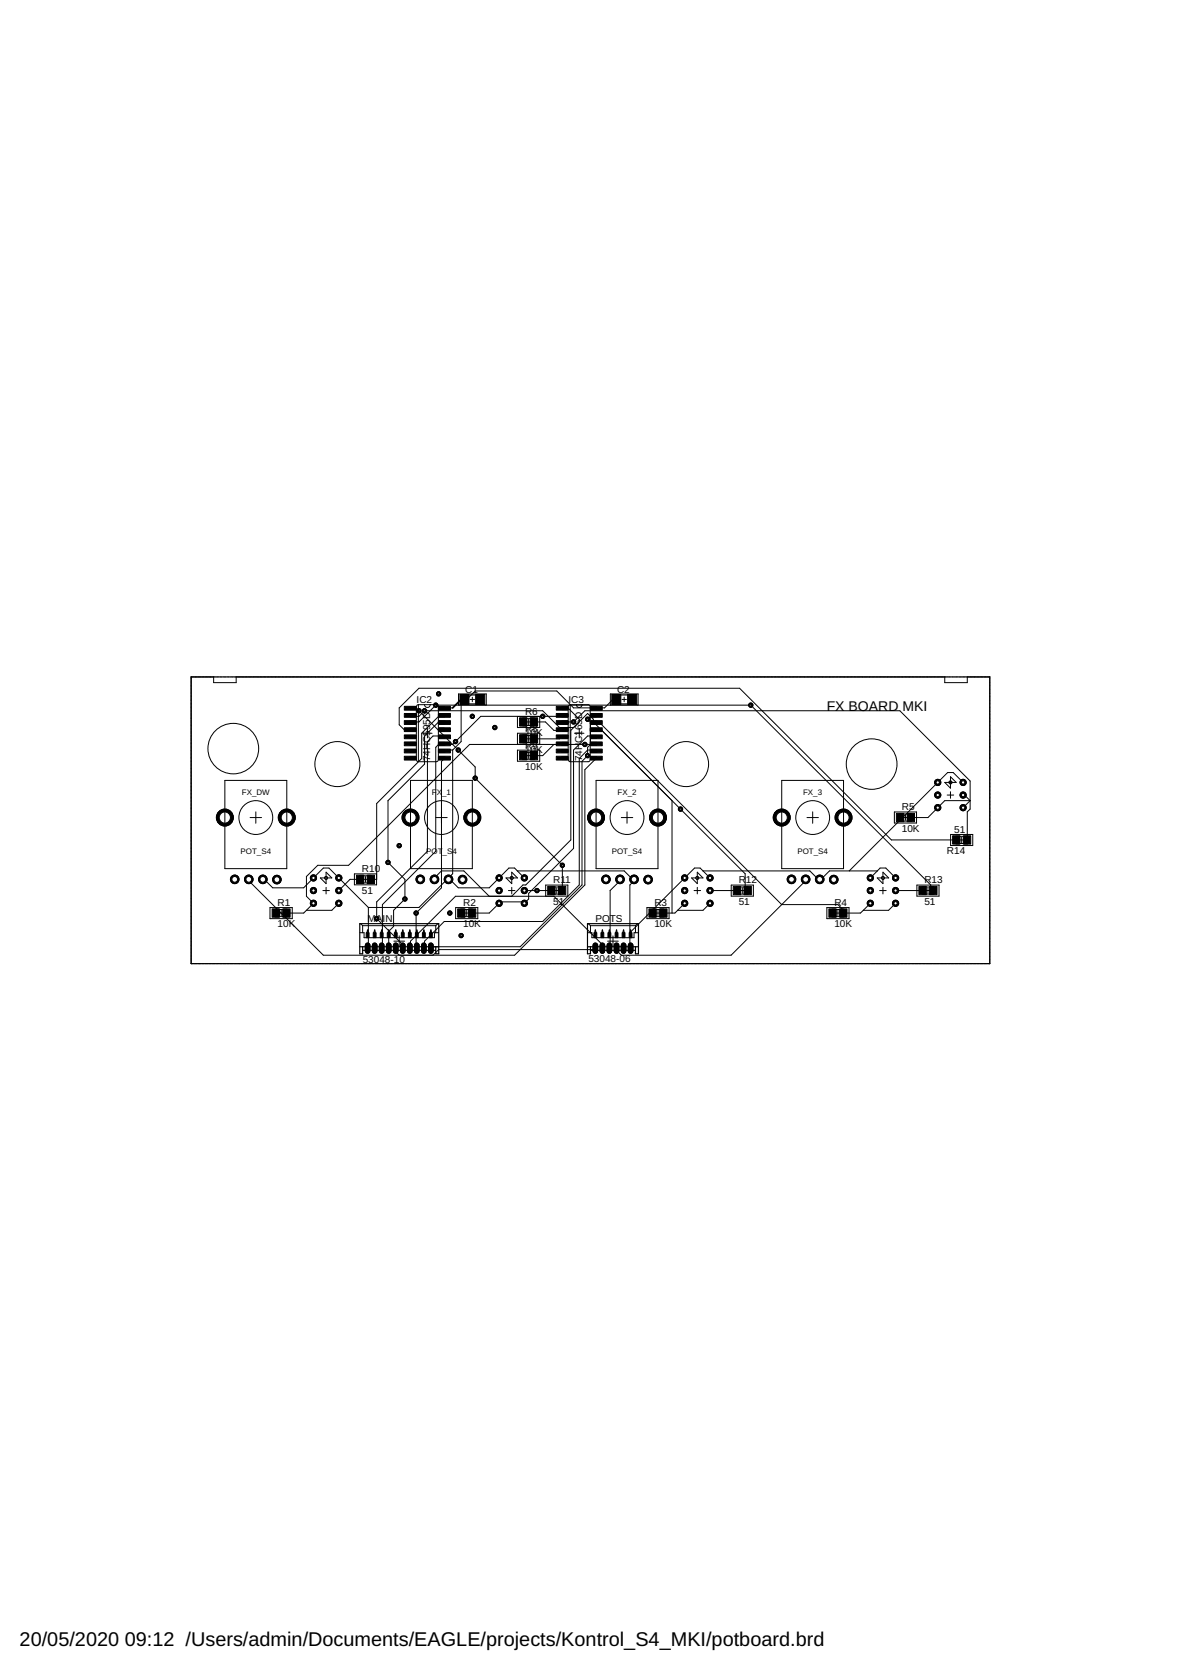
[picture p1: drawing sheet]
<svg xmlns="http://www.w3.org/2000/svg" width="210mm" height="297mm" viewBox="0 0 210 297" stroke-linecap="round" stroke-linejoin="round" font-family="sans-serif">
<defs><g id="words">
<g font-size="3.5">
<text x="3.5" y="292.5">20/05/2020</text>
<text x="22.2" y="292.5">09:12 /Users/admin/Documents/EAGLE/projects/Kontrol_S4_MKI/potboard.brd</text>
</g>
<text font-size="2.5" x="146.9" y="126.3">FX BOARD MKI</text>
<g font-size="1.8">
<text x="74.1" y="124.9">IC2</text>
<text x="82.7" y="123.2">C1</text>
<text x="101" y="124.9">IC3</text>
<text x="109.7" y="123.2">C2</text>
<text x="93.3" y="127.1">R6</text>
<text x="93.3" y="130.1">R8</text>
<text x="93.3" y="130.9">10K</text>
<text x="76.5" y="135.3" transform="rotate(-90 76.5 135.3)">74HC595D</text>
<text x="93.3" y="133.1">R9</text>
<text x="93.3" y="133.9">10K</text>
<text x="93.3" y="136.9">10K</text>
<text x="103.5" y="135.3" transform="rotate(-90 103.5 135.3)">74H</text>
<text x="103.5" y="132.1" transform="rotate(-90 103.5 132.1)">C165D</text>
<text x="160.3" y="144.1">R5</text>
<text x="160.3" y="147.9">10K</text>
<text x="169.6" y="148.1">51</text>
<text x="64.3" y="155">R10</text>
<text x="168.3" y="151.9">R14</text>
<text x="49.3" y="161">R1</text>
<text x="64.3" y="158.9">51</text>
<text x="82.3" y="161">R2</text>
<text x="98.3" y="157">R11</text>
<text x="98.3" y="160.9">51</text>
<text x="116.3" y="161">R3</text>
<text x="131.3" y="157">R</text>
<text x="131.3" y="160.9">51</text>
<text x="132.6" y="157">12</text>
<text x="148.3" y="161">R4</text>
<text x="164.3" y="157">R13</text>
<text x="164.3" y="160.9">51</text>
<text x="49.3" y="164.8">10K</text>
<text x="65.3" y="163.9">MA</text>
<text x="68" y="163.9">I</text>
<text x="68.5" y="163.9">N</text>
<text x="82.3" y="164.8">10K</text>
<text x="105.8" y="163.9">POTS</text>
<text x="116.3" y="164.8">10K</text>
<text x="148.3" y="164.8">10K</text>
<text x="64.5" y="171.2">53048-10</text>
<text x="104.6" y="171.1">53048-06</text>
</g>
<g font-size="1.4">
<text x="43" y="141.3">FX_DW</text>
<text x="76.8" y="141.3">F</text>
<text x="77.6" y="141.3">X</text>
<text x="78.6" y="141.3">_1</text>
<text x="109.8" y="141.3">FX_2</text>
<text x="142.7" y="141.3">FX_3</text>
<text x="42.8" y="151.8">POT_S4</text>
<text x="75.7" y="151.8">POT</text>
<text x="78.7" y="151.8">_S4</text>
<text x="108.7" y="151.8">POT_S4</text>
<text x="141.7" y="151.8">POT_S4</text>
</g>
</g></defs>
<g fill="none" stroke="#000" stroke-width=".18">
<path d="M34 120.5h.1M34 120.6h.1M34 120.7v.1M34 120.8v.1M34 121h.1M34 121.1h.1M34 121.2v.1M34 121.3v.1M34 121.5h.1M34 121.6h.1M34 121.7v.1M34 121.9h.1"/>
<path d="M34 122h.1M34 122.1v.1M34 122.2v.1M34 122.4h.1M34 122.5h.1M34 122.6v.1M34 122.7v.1M34 122.9h.1M34 123h.1M34 123.1v.1M34 123.3h.1M34 123.4h.1"/>
<path d="M34 123.5h.1M34 123.6v.1M34 123.8h.1M34 123.9h.1M34 124v.1M34 124.1v.1M34 124.3h.1M34 124.4h.1M34 124.5v.1M34 124.7h.1M34 124.8h.1M34 124.9h.1"/>
<path d="M34 125v.1M34 125.2h.1M34 125.3h.1M34 125.4v.1M34 125.5v.1M34 125.7h.1M34 125.8h.1M34 125.9v.1M34 126v.1M34 126.2h.1M34 126.3h.1M34 126.4v.1"/>
<path d="M34 126.6h.1M34 126.7h.1M34 126.8v.1M34 126.9v.1M34 127.1h.1M34 127.2h.1M34 127.3v.1M34 127.4v.1M34 127.6h.1M34 127.7h.1M34 127.8v.1M34 128h.1"/>
<path d="M34 128.1h.1M34 128.2h.1M34 128.3v.1M34 128.5h.1M34 128.6h.1M34 128.7v.1M34 128.8v.1M34 129h.1M34 129.1h.1M34 129.2v.1M34 129.3v.1M34 129.5h.1"/>
<path d="M34 129.6h.1M34 129.7v.1M34 129.9h.1M34 130h.1M34 130.1v.1M34 130.2v.1M34 130.4h.1M34 130.5h.1M34 130.6v.1M34 130.7v.1M34 130.9h.1M34 131h.1"/>
<path d="M34 131.1v.1M34 131.3h.1M34 131.4h.1M34 131.5v.1M34 131.6v.1M34 131.8h.1M34 131.9h.1M34 132v.1M34 132.1v.1M34 132.3h.1M34 132.4h.1M34 132.5v.1"/>
<path d="M34 132.7h.1M34 132.8h.1M34 132.9h.1M34 133v.1M34 133.2h.1M34 133.3h.1M34 133.4v.1M34 133.5v.1M34 133.7h.1M34 133.8h.1M34 133.9v.1M34 134v.1"/>
<path d="M34 134.2h.1M34 134.3h.1M34 134.4v.1M34 134.6h.1M34 134.7h.1M34 134.8v.1M34 134.9v.1M34 135.1h.1M34 135.2h.1M34 135.3v.1M34 135.4v.1M34 135.6h.1"/>
<path d="M34 135.7h.1M34 135.8v.1M34 136h.1M34 136.1h.1M34 136.2h.1M34 136.3v.1M34 136.5h.1M34 136.6h.1M34 136.7v.1M34 136.8v.1M34 137h.1M34 137.1h.1"/>
<path d="M34 137.2v.1M34 137.4h.1M34 137.5h.1M34 137.6h.1M34 137.7v.1M34 137.9h.1M34 138h.1M34 138.1v.1M34 138.2v.1M34 138.4h.1M34 138.5h.1M34 138.6v.1"/>
<path d="M34 138.7v.1M34 138.9h.1M34 139h.1M34 139.1v.1M34 139.3h.1M34 139.4h.1M34 139.5v.1M34 139.6v.1M34 139.8h.1M34 139.9h.1M34 120.3v.1M34.1 120.3h.1"/>
<path d="M34.2 120.3h.1M34.4 120.3h.1M34.5 120.3h.1M34.6 120.3h.1M34.7 120.3h.1M34.9 120.3h.1M35 120.3h.1M35.1 120.3h.1M35.2 120.3h.1M35.4 120.3h.1M35.5 120.3h.1M35.6 120.3h.1"/>
<path d="M35.8 120.3h.1M35.9 120.3h.1M36 120.3h.1M36.1 120.3h.1M36.3 120.3h.1M36.4 120.3h.1M36.5 120.3h.1M36.6 120.3h.1M36.8 120.3h.1M36.9 120.3h.1M37 120.3h.1M37.1 120.3h.1"/>
<path d="M37.3 120.3h.1M37.4 120.3h.1M37.5 120.3h.1M37.7 120.3h.1M37.8 120.3h.1M37.9 120.3h.1M38 120.3h.1M38.2 120.3h.1M38.3 120.3h.1M38.4 120.3h.1M38.5 120.3h.1M38.7 120.3h.1"/>
<path d="M38.8 120.3h.1M38.9 120.3h.1M39.1 120.3h.1M39.2 120.3h.1M39.3 120.3h.1M39.4 120.3h.1M39.6 120.3h.1M39.7 120.3h.1M39.8 120.3h.1M39.9 120.3h.1M40.1 120.3h.1M40.2 120.3h.1"/>
<path d="M40.3 120.3h.1M40.4 120.3h.1M40.6 120.3h.1M40.7 120.3h.1M40.8 120.3h.1M41 120.3h.1M41.1 120.3h.1M41.2 120.3h.1M41.3 120.3h.1M41.5 120.3h.1M41.6 120.3h.1M41.7 120.3h.1"/>
<path d="M41.8 120.3h.1M42 120.3h.1M42.1 120.3h.1M42.2 120.3h.1M42.4 120.3h.1M42.5 120.3h.1M42.6 120.3h.1M42.7 120.3h.1M42.9 120.3h.1M43 120.3h.1M43.1 120.3h.1M43.2 120.3h.1"/>
<path d="M43.4 120.3h.1M43.5 120.3h.1M43.6 120.3h.1M43.8 120.3h.1M43.9 120.3h.1M44 120.3h.1M44.1 120.3h.1M44.3 120.3h.1M44.4 120.3h.1M44.5 120.3h.1M44.6 120.3h.1M44.8 120.3h.1"/>
<path d="M44.9 120.3h.1M45 120.3h.1M45.1 120.3h.1M45.3 120.3h.1M45.4 120.3h.1M45.5 120.3h.1M45.7 120.3h.1M45.8 120.3h.1M45.9 120.3h.1M46 120.3h.1M46.2 120.3h.1M46.3 120.3h.1"/>
<path d="M46.4 120.3h.1M46.5 120.3h.1M46.7 120.3h.1M46.8 120.3h.1M46.9 120.3h.1M47.1 120.3h.1M47.2 120.3h.1M47.3 120.3h.1M47.4 120.3h.1M47.6 120.3h.1M47.7 120.3h.1M47.8 120.3h.1"/>
<path d="M47.9 120.3h.1M48.1 120.3h.1M48.2 120.3h.1M48.3 120.3h.1M48.5 120.3h.1M48.6 120.3h.1M48.7 120.3h.1M48.8 120.3h.1M49 120.3h.1M49.1 120.3h.1M49.2 120.3h.1M49.3 120.3h.1"/>
<path d="M49.5 120.3h.1M49.6 120.3h.1M49.7 120.3h.1M49.8 120.3h.1M50 120.3h.1M50.1 120.3h.1M50.2 120.3h.1M50.4 120.3h.1M50.5 120.3h.1M50.6 120.3h.1M50.7 120.3h.1M50.9 120.3h.1"/>
<path d="M51 120.3h.1M51.1 120.3h.1M51.2 120.3h.1M51.4 120.3h.1M51.5 120.3h.1M51.6 120.3h.1M51.8 120.3h.1M51.9 120.3h.1M52 120.3h.1M52.1 120.3h.1M52.3 120.3h.1M52.4 120.3h.1"/>
<path d="M52.5 120.3h.1M52.6 120.3h.1M52.8 120.3h.1M52.9 120.3h.1M53 120.3h.1M53.1 120.3h.1M53.3 120.3h.1M53.4 120.3h.1M53.5 120.3h.1M53.7 120.3h.1M53.8 120.3h.1M53.9 120.3h.1"/>
<path d="M54 120.3h.1M54.2 120.3h.1M54.3 120.3h.1M54.4 120.3h.1M54.5 120.3h.1M54.7 120.3h.1M54.8 120.3h.1M54.9 120.3h.1M55.1 120.3h.1M55.2 120.3h.1M55.3 120.3h.1M55.4 120.3h.1"/>
<path d="M55.6 120.3h.1M55.7 120.3h.1M55.8 120.3h.1M55.9 120.3h.1M56.1 120.3h.1M56.2 120.3h.1M56.3 120.3h.1M56.5 120.3h.1M56.6 120.3h.1M56.7 120.3h.1M56.8 120.3h.1M57 120.3h.1"/>
<path d="M57.1 120.3h.1M57.2 120.3h.1M57.3 120.3h.1M57.5 120.3h.1M57.6 120.3h.1M57.7 120.3h.1M57.8 120.3h.1M58 120.3h.1M58.1 120.3h.1M58.2 120.3h.1M58.4 120.3h.1M58.5 120.3h.1"/>
<path d="M58.6 120.3h.1M58.7 120.3h.1M58.9 120.3h.1M59 120.3h.1M59.1 120.3h.1M59.2 120.3h.1M59.4 120.3h.1M59.5 120.3h.1M59.6 120.3h.1M59.8 120.3h.1M59.9 120.3h.1M60 120.3h.1"/>
<path d="M60.1 120.3h.1M60.3 120.3h.1M60.4 120.3h.1M60.5 120.3h.1M60.6 120.3h.1M60.8 120.3h.1M60.9 120.3h.1M61 120.3h.1M61.2 120.3h.1M61.3 120.3h.1M61.4 120.3h.1M61.5 120.3h.1"/>
<path d="M61.7 120.3h.1M61.8 120.3h.1M61.9 120.3h.1M62 120.3h.1M62.2 120.3h.1M62.3 120.3h.1M62.4 120.3h.1M62.5 120.3h.1M62.7 120.3h.1M62.8 120.3h.1M62.9 120.3h.1M63.1 120.3h.1"/>
<path d="M63.2 120.3h.1M63.3 120.3h.1M63.4 120.3h.1M63.6 120.3h.1M63.7 120.3h.1M63.8 120.3h.1M63.9 120.3h.1M64.1 120.3h.1M64.2 120.3h.1M64.3 120.3h.1M64.5 120.3h.1M64.6 120.3h.1"/>
<path d="M64.7 120.3h.1M64.8 120.3h.1M65 120.3h.1M65.1 120.3h.1M65.2 120.3h.1M65.3 120.3h.1M65.5 120.3h.1M65.6 120.3h.1M65.7 120.3h.1M65.8 120.3h.1M66 120.3h.1M66.1 120.3h.1"/>
<path d="M66.3 120.3h.1M66.4 120.3h.1M66.5 120.3h.1M66.6 120.3h.1M66.8 120.3h.1M66.9 120.3h.1M67 120.3h.1M67.1 120.3h.1M67.3 120.3h.1M67.4 120.3h.1M67.5 120.3h.1M67.6 120.3h.1"/>
<path d="M67.8 120.3h.1M67.9 120.3h.1M68 120.3h.1M68.2 120.3h.1M68.3 120.3h.1M68.4 120.3h.1M68.5 120.3h.1M68.7 120.3h.1M68.8 120.3h.1M68.9 120.3h.1M69 120.3h.1M69.2 120.3h.1"/>
<path d="M69.3 120.3h.1M69.4 120.3h.1M69.6 120.3h.1M69.7 120.3h.1M69.8 120.3h.1M69.9 120.3h.1M70.1 120.3h.1M70.2 120.3h.1M70.3 120.3h.1M70.4 120.3h.1M70.6 120.3h.1M70.7 120.3h.1"/>
<path d="M70.8 120.3h.1M71 120.3h.1M71.1 120.3h.1M71.2 120.3h.1M71.3 120.3h.1M71.5 120.3h.1M71.6 120.3h.1M71.7 120.3h.1M71.8 120.3h.1M72 120.3h.1M72.1 120.3h.1M72.2 120.3h.1"/>
<path d="M72.3 120.3h.1M72.5 120.3h.1M72.6 120.3h.1M72.7 120.3h.1M72.9 120.3h.1M73 120.3h.1M73.1 120.3h.1M73.2 120.3h.1M73.4 120.3h.1M73.5 120.3h.1M73.6 120.3h.1M73.7 120.3h.1"/>
<path d="M73.9 120.3h.1M74 120.3h.1M74.1 120.3h.1M74.3 120.3h.1M74.4 120.3h.1M74.5 126.3l6.9 7M74.5 120.3h.1M74.6 120.3h.1M74.8 120.3h.1M74.9 120.3h.1M75 120.3h.1M75.1 120.3h.1"/>
<path d="M75.3 120.3h.1M75.4 120.3h.1M75.5 126.3h21l2.9 3h2.5l2.5-2.5 1.1 1v.5l15.4 15.5M75.5 120.3h.1M75.6 120.3h.1M75.8 120.3h.1M75.9 120.3h.1M76 120.3h.1M76.2 120.3h.1M76.3 120.3h.1M76.4 120.3h.1M76.5 120.3h.1"/>
<path d="M76.7 120.3h.1M76.8 120.3h.1M76.9 120.3h.1M77 120.3h.1M77.2 120.3h.1M77.3 120.3h.1M77.4 120.3h.1M77.4 125.3h56M77.6 120.3h.1M77.7 120.3h.1M77.8 120.3h.1M77.9 120.3h.1"/>
<path d="M78.1 120.3h.1M78.2 120.3h.1M78.3 120.3h.1M78.4 120.3h.1M78.6 120.3h.1M78.7 120.3h.1M78.8 120.3h.1M79 120.3h.1M79.1 120.3h.1M79.2 120.3h.1M79.3 120.3h.1M79.5 120.3h.1"/>
<path d="M79.6 120.3h.1M79.7 120.3h.1M79.8 120.3h.1M80 120.3h.1M80.1 120.3h.1M80.2 120.3h.1M80.3 120.3h.1M80.5 120.3h.1M80.6 120.3h.1M80.7 120.3h.1M80.9 120.3h.1M81 120.3h.1"/>
<path d="M81.1 120.3h.1M81.2 120.3h.1M81.4 120.3h.1M81.5 120.3h.1M81.6 120.3h.1M81.7 120.3h.1M81.9 120.3h.1M82 120.3h.1M82.1 120.3h.1M82.3 120.3h.1M82.4 120.3h.1M82.5 120.3h.1"/>
<path d="M82.6 120.3h.1M82.8 120.3h.1M82.9 120.3h.1M83 120.3h.1M83.1 120.3h.1M83.3 120.3h.1M83.4 120.3h.1M83.5 120.3h.1M83.7 120.3h.1M83.8 120.3h.1M83.9 120.3h.1M84 120.3h.1"/>
<path d="M84.2 120.3h.1M84.3 120.3h.1M84.4 120.3h.1M84.5 138.3l15.4 15.5M84.5 120.3h.1M84.7 120.3h.1M84.8 120.3h.1M84.9 120.3h.1M85 120.3h.1M85.2 120.3h.1M85.3 120.3h.1M85.4 120.3h.1"/>
<path d="M85.6 120.3h.1M85.7 120.3h.1M85.8 120.3h.1M85.9 120.3h.1M86.1 120.3h.1M86.2 120.3h.1M86.3 120.3h.1M86.4 120.3h.1M86.6 120.3h.1M86.7 120.3h.1M86.8 120.3h.1M87 120.3h.1"/>
<path d="M87.1 120.3h.1M87.2 120.3h.1M87.3 120.3h.1M87.5 120.3h.1M87.6 120.3h.1M87.7 120.3h.1M87.8 120.3h.1M88 120.3h.1M88.1 120.3h.1M88.2 120.3h.1M88.3 120.3h.1M88.5 120.3h.1"/>
<path d="M88.6 120.3h.1M88.7 120.3h.1M88.9 120.3h.1M89 120.3h.1M89.1 120.3h.1M89.2 120.3h.1M89.4 120.3h.1M89.5 120.3h.1M89.6 120.3h.1M89.7 120.3h.1M89.9 120.3h.1M90 120.3h.1"/>
<path d="M90.1 120.3h.1M90.3 120.3h.1M90.4 120.3h.1M90.5 120.3h.1M90.6 120.3h.1M90.8 120.3h.1M90.9 120.3h.1M91 120.3h.1M91.1 120.3h.1M91.3 120.3h.1M91.4 120.3h.1M91.5 120.3h.1"/>
<path d="M91.7 120.3h.1M91.8 120.3h.1M91.9 120.3h.1M92 120.3h.1M92.2 120.3h.1M92.3 120.3h.1M92.4 120.3h.1M92.5 120.3h.1M92.7 120.3h.1M92.8 120.3h.1M92.9 120.3h.1M93 120.3h.1"/>
<path d="M93.2 120.3h.1M93.3 120.3h.1M93.4 120.3h.1M93.6 120.3h.1M93.7 120.3h.1M93.8 120.3h.1M93.9 120.3h.1M94.1 120.3h.1M94.2 120.3h.1M94.3 120.3h.1M94.4 120.3h.1M94.6 120.3h.1"/>
<path d="M94.7 120.3h.1M94.8 120.3h.1M95 120.3h.1M95.1 120.3h.1M95.2 120.3h.1M95.3 120.3h.1M95.5 120.3h.1M95.6 120.3h.1M95.7 120.3h.1M95.8 120.3h.1M96 120.3h.1M96.1 120.3h.1"/>
<path d="M96.2 120.3h.1M96.4 120.3h.1M96.5 127.3h-11.1l-4.4 4.5M96.5 120.3h.1M96.6 120.3h.1M96.7 120.3h.1M96.9 120.3h.1M97 120.3h.1M97.1 120.3h.1M97.2 120.3h.1M97.4 120.3h.1M97.5 120.3h.1"/>
<path d="M97.6 120.3h.1M97.7 120.3h.1M97.9 120.3h.1M98 120.3h.1M98.1 120.3h.1M98.3 120.3h.1M98.4 120.3h.1M98.5 120.3h.1M98.6 120.3h.1M98.8 120.3h.1M98.9 120.3h.1M99 120.3h.1"/>
<path d="M99.1 120.3h.1M99.3 120.3h.1M99.4 120.3h.1M99.5 120.3h.1M99.7 120.3h.1M99.8 120.3h.1M99.9 120.3h.1M100 120.3h.1M100.2 120.3h.1M100.3 120.3h.1M100.4 120.3h.1M100.5 120.3h.1"/>
<path d="M100.7 120.3h.1M100.8 120.3h.1M100.9 120.3h.1M101 120.3h.1M101.2 120.3h.1M101.3 120.3h.1M101.4 120.3h.1M101.6 120.3h.1M101.7 120.3h.1M101.8 120.3h.1M101.9 120.3h.1M101.9 128.3l2-2h56l12.5 12.5v3.5"/>
<path d="M102.1 120.3h.1M102.2 120.3h.1M102.3 120.3h.1M102.4 120.3h.1M102.6 120.3h.1M102.7 120.3h.1M102.8 120.3h.1M103 120.3h.1M103.1 120.3h.1M103.2 120.3h.1M103.3 120.3h.1M103.5 120.3h.1"/>
<path d="M103.6 120.3h.1M103.7 120.3h.1M103.8 120.3h.1M103.9 132.3h-20.4l-21.5 21.5h-5.5l-2 2v3.5l1.2 1.3M104 120.3h.1M104.1 120.3h.1M104.2 120.3h.1M104.4 120.3h.1M104.4 127.8l.5 .5v4l-.5 .5v1.5M104.5 120.3h.1M104.6 120.3h.1M104.7 120.3h.1"/>
<path d="M104.9 120.3h.1M105 120.3h.1M105.1 120.3h.1M105.2 120.3h.1M105.4 120.3h.1M105.5 120.3h.1M105.6 120.3h.1M105.7 120.3h.1M105.9 120.3h.1M106 120.3h.1M106.1 120.3h.1M106.3 120.3h.1"/>
<path d="M106.4 120.3h.1M106.5 120.3h.1M106.6 120.3h.1M106.8 120.3h.1M106.9 120.3h.1M107 120.3h.1M107.1 120.3h.1M107.3 120.3h.1M107.4 120.3h.1M107.5 120.3h.1M107.7 120.3h.1M107.8 120.3h.1"/>
<path d="M107.9 120.3h.1M108 120.3h.1M108.2 120.3h.1M108.3 120.3h.1M108.4 120.3h.1M108.5 120.3h.1M108.7 120.3h.1M108.8 120.3h.1M108.9 120.3h.1M109.1 120.3h.1M109.2 120.3h.1M109.3 120.3h.1"/>
<path d="M109.4 120.3h.1M109.6 120.3h.1M109.7 120.3h.1M109.8 120.3h.1M109.9 120.3h.1M110.1 120.3h.1M110.2 120.3h.1M110.3 120.3h.1M110.4 120.3h.1M110.6 120.3h.1M110.7 120.3h.1M110.8 120.3h.1"/>
<path d="M111 120.3h.1M111.1 120.3h.1M111.2 120.3h.1M111.3 120.3h.1M111.5 120.3h.1M111.6 120.3h.1M111.7 120.3h.1M111.8 120.3h.1M112 120.3h.1M112.1 120.3h.1M112.2 120.3h.1M112.4 120.3h.1"/>
<path d="M112.5 120.3h.1M112.6 120.3h.1M112.7 120.3h.1M112.9 120.3h.1M113 120.3h.1M113.1 120.3h.1M113.2 120.3h.1M113.4 120.3h.1M113.5 120.3h.1M113.6 120.3h.1M113.7 120.3h.1M113.9 120.3h.1"/>
<path d="M114 120.3h.1M114.1 120.3h.1M114.3 120.3h.1M114.4 120.3h.1M114.5 120.3h.1M114.6 120.3h.1M114.8 120.3h.1M114.9 120.3h.1M115 120.3h.1M115.1 120.3h.1M115.3 120.3h.1M115.4 120.3h.1"/>
<path d="M115.5 120.3h.1M115.7 120.3h.1M115.8 120.3h.1M115.9 120.3h.1M116 120.3h.1M116.2 120.3h.1M116.3 120.3h.1M116.4 120.3h.1M116.5 120.3h.1M116.7 120.3h.1M116.8 120.3h.1M116.9 120.3h.1"/>
<path d="M117.1 120.3h.1M117.2 120.3h.1M117.3 120.3h.1M117.4 120.3h.1M117.6 120.3h.1M117.7 120.3h.1M117.8 120.3h.1M117.9 120.3h.1M118.1 120.3h.1M118.2 120.3h.1M118.3 120.3h.1M118.4 120.3h.1"/>
<path d="M118.6 120.3h.1M118.7 120.3h.1M118.8 120.3h.1M119 120.3h.1M119.1 120.3h.1M119.2 120.3h.1M119.3 120.3h.1M119.5 120.3h.1M119.6 120.3h.1M119.7 120.3h.1M119.8 120.3h.1M120 120.3h.1"/>
<path d="M120.1 120.3h.1M120.2 120.3h.1M120.4 120.3h.1M120.5 120.3h.1M120.6 120.3h.1M120.7 120.3h.1M120.9 120.3h.1M121 120.3h.1M121.1 120.3h.1M121.2 120.3h.1M121.4 120.3h.1M121.5 120.3h.1"/>
<path d="M121.6 120.3h.1M121.8 120.3h.1M121.9 120.3h.1M122 120.3h.1M122.1 120.3h.1M122.3 120.3h.1M122.4 120.3h.1M122.5 120.3h.1M122.6 120.3h.1M122.8 120.3h.1M122.9 120.3h.1M123 120.3h.1"/>
<path d="M123.1 120.3h.1M123.3 120.3h.1M123.4 120.3h.1M123.5 120.3h.1M123.7 120.3h.1M123.8 120.3h.1M123.9 120.3h.1M124 120.3h.1M124.2 120.3h.1M124.3 120.3h.1M124.4 120.3h.1M124.5 120.3h.1"/>
<path d="M124.7 120.3h.1M124.8 120.3h.1M124.9 120.3h.1M125.1 120.3h.1M125.2 120.3h.1M125.3 120.3h.1M125.4 120.3h.1M125.6 120.3h.1M125.7 120.3h.1M125.8 120.3h.1M125.9 120.3h.1M126.1 120.3h.1"/>
<path d="M126.2 120.3h.1M126.3 120.3h.1M126.4 120.3h.1M126.6 120.3h.1M126.7 120.3h.1M126.8 120.3h.1M127 120.3h.1M127.1 120.3h.1M127.2 120.3h.1M127.3 120.3h.1M127.5 120.3h.1M127.6 120.3h.1"/>
<path d="M127.7 120.3h.1M127.8 120.3h.1M128 120.3h.1M128.1 120.3h.1M128.2 120.3h.1M128.4 120.3h.1M128.5 120.3h.1M128.6 120.3h.1M128.7 120.3h.1M128.9 120.3h.1M129 120.3h.1M129.1 120.3h.1"/>
<path d="M129.2 120.3h.1M129.4 120.3h.1M129.5 120.3h.1M129.6 120.3h.1M129.8 120.3h.1M129.9 120.3h.1M130 120.3h.1M130.1 120.3h.1M130.3 120.3h.1M130.4 120.3h.1M130.5 120.3h.1M130.6 120.3h.1"/>
<path d="M130.8 120.3h.1M130.9 120.3h.1M131 120.3h.1M131.2 120.3h.1M131.3 120.3h.1M131.4 120.3h.1M131.6 120.3h.1M131.7 120.3h.1M131.8 120.3h.1M131.9 120.3h.1M132.1 120.3h.1M132.2 120.3h.1"/>
<path d="M132.3 120.3h.1M132.4 120.3h.1M132.6 120.3h.1M132.7 120.3h.1M132.8 120.3h.1M132.9 120.3h.1M133.1 120.3h.1M133.2 120.3h.1M133.3 120.3h.1M133.5 120.3h.1M133.6 120.3h.1M133.7 120.3h.1"/>
<path d="M133.8 120.3h.1M134 120.3h.1M134.1 120.3h.1M134.2 120.3h.1M134.3 120.3h.1M134.5 120.3h.1M134.6 120.3h.1M134.7 120.3h.1M134.9 120.3h.1M135 120.3h.1M135.1 120.3h.1M135.2 120.3h.1"/>
<path d="M135.4 120.3h.1M135.5 120.3h.1M135.6 120.3h.1M135.7 120.3h.1M135.9 120.3h.1M136 120.3h.1M136.1 120.3h.1M136.2 120.3h.1M136.4 120.3h.1M136.5 120.3h.1M136.6 120.3h.1M136.8 120.3h.1"/>
<path d="M136.9 120.3h.1M137 120.3h.1M137.1 120.3h.1M137.3 120.3h.1M137.4 120.3h.1M137.5 120.3h.1M137.6 120.3h.1M137.8 120.3h.1M137.9 120.3h.1M138 120.3h.1M138.2 120.3h.1M138.3 120.3h.1"/>
<path d="M138.4 120.3h.1M138.5 120.3h.1M138.7 120.3h.1M138.8 120.3h.1M138.9 120.3h.1M139 120.3h.1M139.2 120.3h.1M139.3 120.3h.1M139.4 120.3h.1M139.6 120.3h.1M139.7 120.3h.1M139.8 120.3h.1"/>
<path d="M139.9 120.3h.1M140.1 120.3h.1M140.2 120.3h.1M140.3 120.3h.1M140.4 120.3h.1M140.6 120.3h.1M140.7 120.3h.1M140.8 120.3h.1M140.9 120.3h.1M141.1 120.3h.1M141.2 120.3h.1M141.3 120.3h.1"/>
<path d="M141.5 120.3h.1M141.6 120.3h.1M141.7 120.3h.1M141.8 120.3h.1M142 120.3h.1M142.1 120.3h.1M142.2 120.3h.1M142.3 120.3h.1M142.5 120.3h.1M142.6 120.3h.1M142.7 120.3h.1M142.9 120.3h.1"/>
<path d="M143 120.3h.1M143.1 120.3h.1M143.2 120.3h.1M143.4 120.3h.1M143.5 120.3h.1M143.6 120.3h.1M143.7 120.3h.1M143.9 120.3h.1M144 120.3h.1M144.1 120.3h.1M144.3 120.3h.1M144.4 120.3h.1"/>
<path d="M144.5 120.3h.1M144.6 120.3h.1M144.8 120.3h.1M144.9 120.3h.1M145 120.3h.1M145.1 120.3h.1M145.3 120.3h.1M145.4 120.3h.1M145.5 120.3h.1M145.6 120.3h.1M145.8 120.3h.1M145.9 120.3h.1"/>
<path d="M146 120.3h.1M146.2 120.3h.1M146.3 120.3h.1M146.4 120.3h.1M146.5 120.3h.1M146.7 120.3h.1M146.8 120.3h.1M146.9 120.3h.1M147 120.3h.1M147.2 120.3h.1M147.3 120.3h.1M147.4 120.3h.1"/>
<path d="M147.6 120.3h.1M147.7 120.3h.1M147.8 120.3h.1M147.9 120.3h.1M148.1 120.3h.1M148.2 120.3h.1M148.3 120.3h.1M148.4 120.3h.1M148.6 120.3h.1M148.7 120.3h.1M148.8 120.3h.1M148.9 120.3h.1"/>
<path d="M149.1 120.3h.1M149.2 120.3h.1M149.3 120.3h.1M149.5 120.3h.1M149.6 120.3h.1M149.7 120.3h.1M149.8 120.3h.1M150 120.3h.1M150.1 120.3h.1M150.2 120.3h.1M150.3 120.3h.1M150.5 120.3h.1"/>
<path d="M150.6 120.3h.1M150.7 120.3h.1M150.9 120.3h.1M151 120.3h.1M151.1 120.3h.1M151.2 120.3h.1M151.4 120.3h.1M151.5 120.3h.1M151.6 120.3h.1M151.7 120.3h.1M151.9 120.3h.1M152 120.3h.1"/>
<path d="M152.1 120.3h.1M152.3 120.3h.1M152.4 120.3h.1M152.5 120.3h.1M152.6 120.3h.1M152.8 120.3h.1M152.9 120.3h.1M153 120.3h.1M153.1 120.3h.1M153.3 120.3h.1M153.4 120.3h.1M153.5 120.3h.1"/>
<path d="M153.6 120.3h.1M153.8 120.3h.1M153.9 120.3h.1M154 120.3h.1M154.2 120.3h.1M154.3 120.3h.1M154.4 120.3h.1M154.5 120.3h.1M154.7 120.3h.1M154.8 120.3h.1M154.9 120.3h.1M155 120.3h.1"/>
<path d="M155.2 120.3h.1M155.3 120.3h.1M155.4 120.3h.1M155.6 120.3h.1M155.7 120.3h.1M155.8 120.3h.1M155.9 120.3h.1M156.1 120.3h.1M156.2 120.3h.1M156.3 120.3h.1M156.4 120.3h.1M156.6 120.3h.1"/>
<path d="M156.7 120.3h.1M156.8 120.3h.1M157 120.3h.1M157.1 120.3h.1M157.2 120.3h.1M157.3 120.3h.1M157.5 120.3h.1M157.6 120.3h.1M157.7 120.3h.1M157.8 120.3h.1M158 120.3h.1M158.1 120.3h.1"/>
<path d="M158.2 120.3h.1M158.3 120.3h.1M158.5 120.3h.1M158.6 120.3h.1M158.7 120.3h.1M158.9 120.3h.1M159 120.3h.1M159.1 120.3h.1M159.2 120.3h.1M159.4 120.3h.1M159.5 120.3h.1M159.6 120.3h.1"/>
<path d="M159.7 120.3h.1M159.9 120.3h.1M160 120.3h.1M160.1 120.3h.1M160.3 120.3h.1M160.4 120.3h.1M160.5 120.3h.1M160.6 120.3h.1M160.8 120.3h.1M160.9 120.3h.1M161 120.3h.1M161.1 120.3h.1"/>
<path d="M161.3 120.3h.1M161.4 120.3h.1M161.5 120.3h.1M161.6 120.3h.1M161.8 120.3h.1M161.9 120.3h.1M162 120.3h.1M162.2 120.3h.1M162.3 120.3h.1M162.4 120.3h.1M162.5 120.3h.1M162.7 120.3h.1"/>
<path d="M162.8 120.3h.1M162.9 120.3h.1M163 120.3h.1M163.2 120.3h.1M163.3 120.3h.1M163.4 120.3h.1M163.6 120.3h.1M163.7 120.3h.1M163.8 120.3h.1M163.9 120.3h.1M164.1 120.3h.1M164.2 120.3h.1"/>
<path d="M164.3 120.3h.1M164.4 120.3h.1M164.6 120.3h.1M164.7 120.3h.1M164.8 120.3h.1M165 120.3h.1M165.1 120.3h.1M165.2 120.3h.1M165.3 120.3h.1M165.5 120.3h.1M165.6 120.3h.1M165.7 120.3h.1"/>
<path d="M165.8 120.3h.1M166 120.3h.1M166.1 120.3h.1M166.2 120.3h.1M166.3 120.3h.1M166.5 120.3h.1M166.6 120.3h.1M166.7 120.3h.1M166.9 120.3h.1M167 120.3h.1M167.1 120.3h.1M167.2 120.3h.1"/>
<path d="M167.4 120.3h.1M167.5 120.3h.1M167.6 120.3h.1M167.7 120.3h.1M167.9 120.3h.1M168 120.3h.1M168.1 120.3h.1M168.3 120.3h.1M168.4 120.3h.1M168.5 120.3h.1M168.6 120.3h.1M168.8 120.3h.1"/>
<path d="M168.9 120.3h.1M169 120.3h.1M169.1 120.3h.1M169.3 120.3h.1M169.4 120.3h.1M169.5 120.3h.1M169.7 120.3h.1M169.8 120.3h.1M169.9 120.3h.1M170 120.3h.1M170.2 120.3h.1M170.3 120.3h.1"/>
<path d="M170.4 120.3h.1M170.5 120.3h.1M170.7 120.3h.1M170.8 120.3h.1M170.9 120.3h.1M171 120.3h.1M171.2 120.3h.1M171.2 139.1l-1.8-1.8h-1l-17.5 17.5M171.3 120.3h.1M171.4 120.3h.1M171.6 120.3h.1M171.7 120.3h.1"/>
<path d="M171.8 120.3h.1M171.9 120.3h.1M172.1 120.3h.1M172.2 120.3h.1M172.3 120.3h.1M172.4 120.3h.1M172.6 120.3h.1M172.7 120.3h.1M172.8 120.3h.1M173 120.3h.1M173.1 120.3h.1M173.2 120.3h.1"/>
<path d="M173.3 120.3h.1M173.5 120.3h.1M173.6 120.3h.1M173.7 120.3h.1M173.8 120.3h.1M174 120.3h.1M174.1 120.3h.1M174.2 120.3h.1M174.3 120.3h.1M174.5 120.3h.1M174.6 120.3h.1M174.7 120.3h.1"/>
<path d="M174.9 120.3h.1M175 120.3h.1M175.1 120.3h.1M175.2 120.3h.1M175.4 120.3h.1M175.5 120.3h.1M175.6 120.3h.1M175.7 120.3h.1M175.9 120.3v.1M175.9 120.5h.1M175.9 120.6h.1M175.9 120.7v.1"/>
<path d="M175.9 120.8v.1M175.9 121h.1M175.9 121.1h.1M175.9 121.2v.1M175.9 121.3v.1M175.9 121.5h.1M175.9 121.6h.1M175.9 121.7v.1M175.9 121.9h.1M175.9 122h.1M175.9 122.1v.1M175.9 122.2v.1"/>
<path d="M175.9 122.4h.1M175.9 122.5h.1M175.9 122.6v.1M175.9 122.7v.1M175.9 122.9h.1M175.9 123h.1M175.9 123.1v.1M175.9 123.3h.1M175.9 123.4h.1M175.9 123.5h.1M175.9 123.6v.1M175.9 123.8h.1"/>
<path d="M175.9 123.9h.1M175.9 124v.1M175.9 124.1v.1M175.9 124.3h.1M175.9 124.4h.1M175.9 124.5v.1M175.9 124.7h.1M175.9 124.8h.1M175.9 124.9h.1M175.9 125v.1M175.9 125.2h.1M175.9 125.3h.1"/>
<path d="M175.9 125.4v.1M175.9 125.5v.1M175.9 125.7h.1M175.9 125.8h.1M175.9 125.9v.1M175.9 126v.1M175.9 126.2h.1M175.9 126.3h.1M175.9 126.4v.1M175.9 126.6h.1M175.9 126.7h.1M175.9 126.8v.1"/>
<path d="M175.9 126.9v.1M175.9 127.1h.1M175.9 127.2h.1M175.9 127.3v.1M175.9 127.4v.1M175.9 127.6h.1M175.9 127.7h.1M175.9 127.8v.1M175.9 128h.1M175.9 128.1h.1M175.9 128.2h.1M175.9 128.3v.1"/>
<path d="M175.9 128.5h.1M175.9 128.6h.1M175.9 128.7v.1M175.9 128.8v.1M175.9 129h.1M175.9 129.1h.1M175.9 129.2v.1M175.9 129.3v.1M175.9 129.5h.1M175.9 129.6h.1M175.9 129.7v.1M175.9 129.9h.1"/>
<path d="M175.9 130h.1M175.9 130.1v.1M175.9 130.2v.1M175.9 130.4h.1M175.9 130.5h.1M175.9 130.6v.1M175.9 130.7v.1M175.9 130.9h.1M175.9 131h.1M175.9 131.1v.1M175.9 131.3h.1M175.9 131.4h.1"/>
<path d="M175.9 131.5v.1M175.9 131.6v.1M175.9 131.8h.1M175.9 131.9h.1M175.9 132v.1M175.9 132.1v.1M175.9 132.3h.1M175.9 132.4h.1M175.9 132.5v.1M175.9 132.7h.1M175.9 132.8h.1M175.9 132.9h.1"/>
<path d="M175.9 133v.1M175.9 133.2h.1M175.9 133.3h.1M175.9 133.4v.1M175.9 133.5v.1M175.9 133.7h.1M175.9 133.8h.1M175.9 133.9v.1M175.9 134v.1M175.9 134.2h.1M175.9 134.3h.1M175.9 134.4v.1"/>
<path d="M175.9 134.6h.1M175.9 134.7h.1M175.9 134.8v.1M175.9 134.9v.1M175.9 135.1h.1M175.9 135.2h.1M175.9 135.3v.1M175.9 135.4v.1M175.9 135.6h.1M175.9 135.7h.1M175.9 135.8v.1M175.9 136h.1"/>
<path d="M175.9 136.1h.1M175.9 136.2h.1M175.9 136.3v.1M175.9 136.5h.1M175.9 136.6h.1M175.9 136.7v.1M175.9 136.8v.1M175.9 137h.1M175.9 137.1h.1M175.9 137.2v.1M175.9 137.4h.1M175.9 137.5h.1"/>
<path d="M175.9 137.6h.1M175.9 137.7v.1M175.9 137.9h.1M175.9 138h.1M175.9 138.1v.1M175.9 138.2v.1M175.9 138.4h.1M175.9 138.5h.1M175.9 138.6v.1M175.9 138.7v.1M175.9 138.9h.1M175.9 139h.1"/>
<path d="M175.9 139.1v.1M175.9 139.3h.1M175.9 139.4h.1M175.9 139.5v.1M175.9 139.6v.1M175.9 139.8h.1M175.9 139.9h.1M34 140v.1M34 140.1v.1M34 140.3h.1M34 140.4h.1M34 140.5v.1"/>
<path d="M34 140.7h.1M34 140.8h.1M34 140.9h.1M34 141v.1M34 141.2h.1M34 141.3h.1M34 141.4v.1M34 141.5v.1M34 141.7h.1M34 141.8h.1M34 141.9v.1M34 142v.1"/>
<path d="M34 142.2h.1M34 142.3h.1M34 142.4v.1M34 142.6h.1M34 142.7h.1M34 142.8v.1M34 142.9v.1M34 143.1h.1M34 143.2h.1M34 143.3v.1M34 143.4v.1M34 143.6h.1"/>
<path d="M34 143.7h.1M34 143.8v.1M34 144h.1M34 144.1h.1M34 144.2v.1M34 144.3v.1M34 144.5h.1M34 144.6h.1M34 144.7v.1M34 144.8v.1M34 145h.1M34 145.1h.1"/>
<path d="M34 145.2v.1M34 145.4h.1M34 145.5h.1M34 145.6h.1M34 145.7v.1M34 145.9h.1M34 146h.1M34 146.1v.1M34 146.2v.1M34 146.4h.1M34 146.5h.1M34 146.6v.1"/>
<path d="M34 146.7v.1M34 146.9h.1M34 147h.1M34 147.1v.1M34 147.3h.1M34 147.4h.1M34 147.5v.1M34 147.6v.1M34 147.8h.1M34 147.9h.1M34 148v.1M34 148.1v.1"/>
<path d="M34 148.3h.1M34 148.4h.1M34 148.5v.1M34 148.7h.1M34 148.8h.1M34 148.9h.1M34 149v.1M34 149.2h.1M34 149.3h.1M34 149.4v.1M34 149.5v.1M34 149.7h.1"/>
<path d="M34 149.8h.1M34 149.9v.1M34 150.1h.1M34 150.2h.1M34 150.3h.1M34 150.4v.1M34 150.6h.1M34 150.7h.1M34 150.8v.1M34 150.9v.1M34 151.1h.1M34 151.2h.1"/>
<path d="M34 151.3v.1M34 151.4v.1M34 151.6h.1M34 151.7h.1M34 151.8v.1M34 152h.1M34 152.1h.1M34 152.2v.1M34 152.3v.1M34 152.5h.1M34 152.6h.1M34 152.7v.1"/>
<path d="M34 152.8v.1M34 153h.1M34 153.1h.1M34 153.2v.1M34 153.4h.1M34 153.5h.1M34 153.6h.1M34 153.7v.1M34 153.9h.1M34 154h.1M34 154.1v.1M34 154.2v.1"/>
<path d="M34 154.4h.1M34 154.5h.1M34 154.6v.1M34 154.7v.1M34 154.9h.1M34 155h.1M34 155.1v.1M34 155.3h.1M34 155.4h.1M34 155.5v.1M34 155.6v.1M34 155.8h.1"/>
<path d="M34 155.9h.1M34 156v.1M34 156.1v.1M34 156.3h.1M34 156.4h.1M34 156.5v.1M34 156.7h.1M34 156.8h.1M34 156.9v.1M34 157v.1M34 157.2h.1M34 157.3h.1"/>
<path d="M34 157.4v.1M34 157.5v.1M34 157.7h.1M34 157.8h.1M34 157.9v.1M34 158.1h.1M34 158.2h.1M34 158.3h.1M34 158.4v.1M34 158.6h.1M34 158.7h.1M34 158.8v.1"/>
<path d="M34 158.9v.1M34 159.1h.1M34 159.2h.1M34 159.3v.1M34 159.4v.1M34 159.6h.1M34 159.7h.1M34 159.8v.1M34 160h.1M44.2 156.3h-.2l13.5 13.5h19.5l1-1h27.5l.3-.2M55.7 156.1l1.8-1.8h1l7 7M69 153.3l3 3v3.5"/>
<path d="M77.2 156.3h-.2l1.5-1.5h3.9l4.6 4.5h11.4l8.6 8.5 .1 .8M79.7 156.3h-.2l-5 5h-9M91.9 154.8l-.4-.5h-1.1l-1.7 1.8M91.9 154.8h19l1.5 1.5h.5l-.9 1v11l.1 .3M91.9 154.8l1.3 1.3M93.2 158.3h2.2M110.2 156.3h.2l-2 2v10l-.1 .3M124.9 154.8h19l1.5 1.5h.5l1.5-1.5h8.5M126.2 156.1l-1.8-1.8h-1l-11.4 11.5M143.2 156.3h.2l-13.5 13.5h-19.5l-.5-.5v-.5l-.3-.2M155.9 154.8l.5-.5h1l1.8 1.8M155.9 154.8l-1.2 1.3"/>
<path d="M172.4 142.3l-1.2 1.3M172.4 142.3h-4.5l-1.2 1.3M175.9 140v.1M175.9 140.1v.1M175.9 140.3h.1M175.9 140.4h.1M175.9 140.5v.1M175.9 140.7h.1M175.9 140.8h.1M175.9 140.9h.1M175.9 141v.1M175.9 141.2h.1"/>
<path d="M175.9 141.3h.1M175.9 141.4v.1M175.9 141.5v.1M175.9 141.7h.1M175.9 141.8h.1M175.9 141.9v.1M175.9 142v.1M175.9 142.2h.1M175.9 142.3h.1M175.9 142.4v.1M175.9 142.6h.1M175.9 142.7h.1"/>
<path d="M175.9 142.8v.1M175.9 142.9v.1M175.9 143.1h.1M175.9 143.2h.1M175.9 143.3v.1M175.9 143.4v.1M175.9 143.6h.1M175.9 143.7h.1M175.9 143.8v.1M175.9 144h.1M175.9 144.1h.1M175.9 144.2v.1"/>
<path d="M175.9 144.3v.1M175.9 144.5h.1M175.9 144.6h.1M175.9 144.7v.1M175.9 144.8v.1M175.9 145h.1M175.9 145.1h.1M175.9 145.2v.1M175.9 145.4h.1M175.9 145.5h.1M175.9 145.6h.1M175.9 145.7v.1"/>
<path d="M175.9 145.9h.1M175.9 146h.1M175.9 146.1v.1M175.9 146.2v.1M175.9 146.4h.1M175.9 146.5h.1M175.9 146.6v.1M175.9 146.7v.1M175.9 146.9h.1M175.9 147h.1M175.9 147.1v.1M175.9 147.3h.1"/>
<path d="M175.9 147.4h.1M175.9 147.5v.1M175.9 147.6v.1M175.9 147.8h.1M175.9 147.9h.1M175.9 148v.1M175.9 148.1v.1M175.9 148.3h.1M175.9 148.4h.1M175.9 148.5v.1M175.9 148.7h.1M175.9 148.8h.1"/>
<path d="M175.9 148.9h.1M175.9 149v.1M175.9 149.2h.1M175.9 149.3h.1M175.9 149.4v.1M175.9 149.5v.1M175.9 149.7h.1M175.9 149.8h.1M175.9 149.9v.1M175.9 150.1h.1M175.9 150.2h.1M175.9 150.3h.1"/>
<path d="M175.9 150.4v.1M175.9 150.6h.1M175.9 150.7h.1M175.9 150.8v.1M175.9 150.9v.1M175.9 151.1h.1M175.9 151.2h.1M175.9 151.3v.1M175.9 151.4v.1M175.9 151.6h.1M175.9 151.7h.1M175.9 151.8v.1"/>
<path d="M175.9 152h.1M175.9 152.1h.1M175.9 152.2v.1M175.9 152.3v.1M175.9 152.5h.1M175.9 152.6h.1M175.9 152.7v.1M175.9 152.8v.1M175.9 153h.1M175.9 153.1h.1M175.9 153.2v.1M175.9 153.4h.1"/>
<path d="M175.9 153.5h.1M175.9 153.6h.1M175.9 153.7v.1M175.9 153.9h.1M175.9 154h.1M175.9 154.1v.1M175.9 154.2v.1M175.9 154.4h.1M175.9 154.5h.1M175.9 154.6v.1M175.9 154.7v.1M175.9 154.9h.1"/>
<path d="M175.9 155h.1M175.9 155.1v.1M175.9 155.3h.1M175.9 155.4h.1M175.9 155.5v.1M175.9 155.6v.1M175.9 155.8h.1M175.9 155.9h.1M175.9 156v.1M175.9 156.1v.1M175.9 156.3h.1M175.9 156.4h.1"/>
<path d="M175.9 156.5v.1M175.9 156.7h.1M175.9 156.8h.1M175.9 156.9v.1M175.9 157v.1M175.9 157.2h.1M175.9 157.3h.1M175.9 157.4v.1M175.9 157.5v.1M175.9 157.7h.1M175.9 157.8h.1M175.9 157.9v.1"/>
<path d="M175.9 158.1h.1M175.9 158.2h.1M175.9 158.3h.1M175.9 158.4v.1M175.9 158.6h.1M175.9 158.7h.1M175.9 158.8v.1M175.9 158.9v.1M175.9 159.1h.1M175.9 159.2h.1M175.9 159.3v.1M175.9 159.4v.1"/>
<path d="M175.9 159.6h.1M175.9 159.7h.1M175.9 159.8v.1M175.9 160h.1M34 171.3h.1M34 160.1h.1M34 160.2v.1M34 160.3v.1M34 160.5h.1M34 160.6h.1M34 160.7v.1M34 160.8v.1"/>
<path d="M34 161h.1M34 161.1h.1M34 161.2v.1M34 161.4h.1M34 161.5h.1M34 161.6h.1M34 161.7v.1M34 161.9h.1M34 162h.1M34 162.1v.1M34 162.2v.1M34 162.4h.1"/>
<path d="M34 162.5h.1M34 162.6v.1M34 162.8h.1M34 162.9h.1M34 163h.1M34 163.1v.1M34 163.3h.1M34 163.4h.1M34 163.5v.1M34 163.6v.1M34 163.8h.1M34 163.9h.1"/>
<path d="M34 164v.1M34 164.1v.1M34 164.3h.1M34 164.4h.1M34 164.5v.1M34 164.7h.1M34 164.8h.1M34 164.9v.1M34 165v.1M34 165.2h.1M34 165.3h.1M34 165.4v.1"/>
<path d="M34 165.5v.1M34 165.7h.1M34 165.8h.1M34 165.9v.1M34 166.1h.1M34 166.2h.1M34 166.3h.1M34 166.4v.1M34 166.6h.1M34 166.7h.1M34 166.8v.1M34 166.9v.1"/>
<path d="M34 167.1h.1M34 167.2h.1M34 167.3v.1M34 167.4v.1M34 167.6h.1M34 167.7h.1M34 167.8v.1M34 168h.1M34 168.1h.1M34 168.2v.1M34 168.3v.1M34 168.5h.1"/>
<path d="M34 168.6h.1M34 168.7v.1M34 168.8v.1M34 169h.1M34 169.1h.1M34 169.2v.1M34 169.4h.1M34 169.5h.1M34 169.6v.1M34 169.7v.1M34 169.9h.1M34 170h.1"/>
<path d="M34 170.1v.1M34 170.2v.1M34 170.4h.1M34 170.5h.1M34 170.6v.1M34 170.8h.1M34 170.9h.1M34 171h.1M34 171.1v.1M34.1 171.3h.1M34.2 171.3h.1M34.4 171.3h.1"/>
<path d="M34.5 171.3h.1M34.6 171.3h.1M34.7 171.3h.1M34.9 171.3h.1M35 171.3h.1M35.1 171.3h.1M35.2 171.3h.1M35.4 171.3h.1M35.5 171.3h.1M35.6 171.3h.1M35.8 171.3h.1M35.9 171.3h.1"/>
<path d="M36 171.3h.1M36.1 171.3h.1M36.3 171.3h.1M36.4 171.3h.1M36.5 171.3h.1M36.6 171.3h.1M36.8 171.3h.1M36.9 171.3h.1M37 171.3h.1M37.1 171.3h.1M37.3 171.3h.1M37.4 171.3h.1"/>
<path d="M37.5 171.3h.1M37.7 171.3h.1M37.8 171.3h.1M37.9 171.3h.1M38 171.3h.1M38.2 171.3h.1M38.3 171.3h.1M38.4 171.3h.1M38.5 171.3h.1M38.7 171.3h.1M38.8 171.3h.1M38.9 171.3h.1"/>
<path d="M39.1 171.3h.1M39.2 171.3h.1M39.3 171.3h.1M39.4 171.3h.1M39.6 171.3h.1M39.7 171.3h.1M39.8 171.3h.1M39.9 171.3h.1M40.1 171.3h.1M40.2 171.3h.1M40.3 171.3h.1M40.4 171.3h.1"/>
<path d="M40.6 171.3h.1M40.7 171.3h.1M40.8 171.3h.1M41 171.3h.1M41.1 171.3h.1M41.2 171.3h.1M41.3 171.3h.1M41.5 171.3h.1M41.6 171.3h.1M41.7 171.3h.1M41.8 171.3h.1M42 171.3h.1"/>
<path d="M42.1 171.3h.1M42.2 171.3h.1M42.4 171.3h.1M42.5 171.3h.1M42.6 171.3h.1M42.7 171.3h.1M42.9 171.3h.1M43 171.3h.1M43.1 171.3h.1M43.2 171.3h.1M43.4 171.3h.1M43.5 171.3h.1"/>
<path d="M43.6 171.3h.1M43.8 171.3h.1M43.9 171.3h.1M44 171.3h.1M44.1 171.3h.1M44.3 171.3h.1M44.4 171.3h.1M44.5 171.3h.1M44.6 171.3h.1M44.8 171.3h.1M44.9 171.3h.1M45 171.3h.1"/>
<path d="M45.1 171.3h.1M45.3 171.3h.1M45.4 171.3h.1M45.5 171.3h.1M45.7 171.3h.1M45.8 171.3h.1M45.9 171.3h.1M46 171.3h.1M46.2 171.3h.1M46.3 171.3h.1M46.4 171.3h.1M46.5 171.3h.1"/>
<path d="M46.7 171.3h.1M46.8 171.3h.1M46.9 171.3h.1M47.1 171.3h.1M47.2 171.3h.1M47.3 171.3h.1M47.4 171.3h.1M47.6 171.3h.1M47.7 171.3h.1M47.8 171.3h.1M47.9 171.3h.1M48.1 171.3h.1"/>
<path d="M48.2 171.3h.1M48.3 171.3h.1M48.5 171.3h.1M48.6 171.3h.1M48.7 171.3h.1M48.8 171.3h.1M49 171.3h.1M49.1 171.3h.1M49.2 171.3h.1M49.3 171.3h.1M49.5 171.3h.1M49.6 171.3h.1"/>
<path d="M49.7 171.3h.1M49.8 171.3h.1M50 171.3h.1M50.1 171.3h.1M50.2 171.3h.1M50.4 171.3h.1M50.5 171.3h.1M50.6 171.3h.1M50.7 171.3h.1M50.9 171.3h.1M51 171.3h.1M51.1 171.3h.1"/>
<path d="M51.2 171.3h.1M51.4 171.3h.1M51.5 171.3h.1M51.6 171.3h.1M51.8 171.3h.1M51.9 171.3h.1M52 171.3h.1M52.1 171.3h.1M52.3 171.3h.1M52.4 171.3h.1M52.5 171.3h.1M52.6 171.3h.1"/>
<path d="M52.8 171.3h.1M52.9 171.3h.1M53 171.3h.1M53.1 171.3h.1M53.3 171.3h.1M53.4 171.3h.1M53.5 171.3h.1M53.7 171.3h.1M53.8 171.3h.1M53.9 171.3h.1M54 171.3h.1M54.2 171.3h.1"/>
<path d="M54.3 171.3h.1M54.4 171.3h.1M54.5 171.3h.1M54.7 171.3h.1M54.8 171.3h.1M54.9 171.3h.1M55.1 171.3h.1M55.2 171.3h.1M55.3 171.3h.1M55.4 171.3h.1M55.6 171.3h.1M55.7 171.3h.1"/>
<path d="M55.8 171.3h.1M55.9 171.3h.1M56.1 171.3h.1M56.2 171.3h.1M56.3 171.3h.1M56.5 171.3h.1M56.6 171.3h.1M56.7 171.3h.1M56.8 171.3h.1M57 171.3h.1M57.1 171.3h.1M57.2 171.3h.1"/>
<path d="M57.3 171.3h.1M57.5 171.3h.1M57.6 171.3h.1M57.7 171.3h.1M57.8 171.3h.1M58 171.3h.1M58.1 171.3h.1M58.2 171.3h.1M58.4 171.3h.1M58.5 171.3h.1M58.6 171.3h.1M58.7 171.3h.1"/>
<path d="M58.9 171.3h.1M59 171.3h.1M59.1 171.3h.1M59.2 171.3h.1M59.4 171.3h.1M59.5 171.3h.1M59.6 171.3h.1M59.8 171.3h.1M59.9 171.3h.1M60 171.3h.1M60.1 171.3h.1M60.3 171.3h.1"/>
<path d="M60.4 171.3h.1M60.5 171.3h.1M60.6 171.3h.1M60.8 171.3h.1M60.9 171.3h.1M61 171.3h.1M61.2 171.3h.1M61.3 171.3h.1M61.4 171.3h.1M61.5 171.3h.1M61.7 171.3h.1M61.8 171.3h.1"/>
<path d="M61.9 171.3h.1M62 171.3h.1M62.2 171.3h.1M62.3 171.3h.1M62.4 171.3h.1M62.5 171.3h.1M62.7 171.3h.1M62.8 171.3h.1M62.9 171.3h.1M63.1 171.3h.1M63.2 171.3h.1M63.3 171.3h.1"/>
<path d="M63.4 171.3h.1M63.6 171.3h.1M63.7 171.3h.1M63.8 171.3h.1M63.9 171.3h.1M64.1 171.3h.1M64.2 171.3h.1M64.3 171.3h.1M64.5 171.3h.1M64.6 171.3h.1M64.7 171.3h.1M64.8 171.3h.1"/>
<path d="M65 171.3h.1M65.1 171.3h.1M65.2 171.3h.1M65.3 171.3h.1M65.5 171.3h.1M65.5 161.3v7l-.2 .3M65.6 171.3h.1M65.7 171.3h.1M65.8 171.3h.1M66 171.3h.1M66.1 171.3h.1M66.3 171.3h.1"/>
<path d="M66.4 171.3h.1M66.5 171.3h.1M66.6 171.3h.1M66.8 171.3h.1M66.9 171.3h.1M67 163.3l4.5 4.5 .1 .8M67 171.3h.1M67.1 171.3h.1M67.3 171.3h.1M67.4 171.3h.1M67.5 171.3h.1M67.6 171.3h.1"/>
<path d="M67.8 171.3h.1M67.9 171.3h.1M68 171.3h.1M68.2 171.3h.1M68.3 171.3h.1M68.4 171.3h.1M68.5 171.3h.1M68.7 171.3h.1M68.8 171.3h.1M68.9 171.3h.1M69 171.3h.1M69.2 171.3h.1"/>
<path d="M69.3 171.3h.1M69.4 171.3h.1M69.6 171.3h.1M69.7 171.3h.1M69.8 171.3h.1M69.9 171.3h.1M70.1 171.3h.1M70.2 171.3h.1M70.3 171.3h.1M70.4 171.3h.1M70.6 171.3h.1M70.7 171.3h.1"/>
<path d="M70.8 171.3h.1M71 171.3h.1M71.1 171.3h.1M71.2 171.3h.1M71.3 171.3h.1M71.5 171.3h.1M71.6 171.3h.1M71.7 171.3h.1M71.8 171.3h.1M72 171.3h.1M72.1 171.3h.1M72.2 171.3h.1"/>
<path d="M72.3 171.3h.1M72.5 171.3h.1M72.6 171.3h.1M72.7 171.3h.1M72.9 171.3h.1M73 171.3h.1M73.1 171.3h.1M73.2 171.3h.1M73.4 171.3h.1M73.5 171.3h.1M73.6 171.3h.1M73.7 171.3h.1"/>
<path d="M73.9 171.3h.1M74 162.3v6l.1 .3M74 171.3h.1M74.1 171.3h.1M74.3 171.3h.1M74.4 171.3h.1M74.5 171.3h.1M74.6 171.3h.1M74.8 171.3h.1M74.9 171.3h.1M75 171.3h.1M75.1 171.3h.1"/>
<path d="M75.3 171.3h.1M75.4 171.3h.1M75.5 171.3h.1M75.6 171.3h.1M75.8 171.3h.1M75.9 171.3h.1M76 171.3h.1M76.2 171.3h.1M76.3 171.3h.1M76.4 171.3h.1M76.5 171.3h.1M76.7 171.3h.1"/>
<path d="M76.8 171.3h.1M76.9 171.3h.1M77 171.3h.1M77.2 171.3h.1M77.3 171.3h.1M77.4 171.3h.1M77.6 171.3h.1M77.7 171.3h.1M77.8 171.3h.1M77.9 171.3h.1M78.1 171.3h.1M78.2 171.3h.1"/>
<path d="M78.3 171.3h.1M78.4 171.3h.1M78.6 171.3h.1M78.7 171.3h.1M78.8 171.3h.1M79 171.3h.1M79.1 171.3h.1M79.2 171.3h.1M79.3 171.3h.1M79.5 171.3h.1M79.6 171.3h.1M79.7 171.3h.1"/>
<path d="M79.8 171.3h.1M80 171.3h.1M80.1 171.3h.1M80.2 171.3h.1M80.3 171.3h.1M80.5 171.3h.1M80.6 171.3h.1M80.7 171.3h.1M80.9 171.3h.1M81 171.3h.1M81.1 171.3h.1M81.2 171.3h.1"/>
<path d="M81.4 171.3h.1M81.5 171.3h.1M81.6 171.3h.1M81.7 171.3h.1M81.9 171.3h.1M82 171.3h.1M82.1 171.3h.1M82.3 171.3h.1M82.4 171.3h.1M82.5 171.3h.1M82.6 171.3h.1M82.8 171.3h.1"/>
<path d="M82.9 171.3h.1M83 171.3h.1M83.1 171.3h.1M83.3 171.3h.1M83.4 171.3h.1M83.5 171.3h.1M83.7 171.3h.1M83.8 171.3h.1M83.9 171.3h.1M84 171.3h.1M84.2 171.3h.1M84.3 171.3h.1"/>
<path d="M84.4 171.3h.1M84.5 171.3h.1M84.7 171.3h.1M84.8 171.3h.1M84.9 171.3h.1M85 171.3h.1M85.2 171.3h.1M85.3 171.3h.1M85.4 171.3h.1M85.6 171.3h.1M85.7 171.3h.1M85.8 171.3h.1"/>
<path d="M85.9 171.3h.1M86.1 171.3h.1M86.2 171.3h.1M86.3 171.3h.1M86.4 171.3h.1M86.6 171.3h.1M86.7 171.3h.1M86.8 171.3h.1M87 171.3h.1M87.1 171.3h.1M87.2 171.3h.1M87.3 171.3h.1"/>
<path d="M87.5 171.3h.1M87.6 171.3h.1M87.7 171.3h.1M87.8 171.3h.1M88 171.3h.1M88.1 171.3h.1M88.2 171.3h.1M88.3 171.3h.1M88.5 171.3h.1M88.6 171.3h.1M88.7 171.3h.1M88.9 171.3h.1"/>
<path d="M89 171.3h.1M89.1 171.3h.1M89.2 171.3h.1M89.4 171.3h.1M89.5 171.3h.1M89.6 171.3h.1M89.7 171.3h.1M89.9 171.3h.1M90 171.3h.1M90.1 171.3h.1M90.3 171.3h.1M90.4 171.3h.1"/>
<path d="M90.5 171.3h.1M90.6 171.3h.1M90.8 171.3h.1M90.9 171.3h.1M91 171.3h.1M91.1 171.3h.1M91.3 171.3h.1M91.4 171.3h.1M91.5 171.3h.1M91.7 171.3h.1M91.8 171.3h.1M91.9 171.3h.1"/>
<path d="M92 171.3h.1M92.2 171.3h.1M92.3 171.3h.1M92.4 171.3h.1M92.5 171.3h.1M92.7 171.3h.1M92.8 171.3h.1M92.9 171.3h.1M93 171.3h.1M93.2 171.3h.1M93.3 171.3h.1M93.4 171.3h.1"/>
<path d="M93.6 171.3h.1M93.7 171.3h.1M93.8 171.3h.1M93.9 171.3h.1M94.1 171.3h.1M94.2 171.3h.1M94.3 171.3h.1M94.4 171.3h.1M94.6 171.3h.1M94.7 171.3h.1M94.8 171.3h.1M95 171.3h.1"/>
<path d="M95.1 171.3h.1M95.2 171.3h.1M95.3 171.3h.1M95.5 171.3h.1M95.6 171.3h.1M95.7 171.3h.1M95.8 171.3h.1M96 171.3h.1M96.1 171.3h.1M96.2 171.3h.1M96.4 171.3h.1M96.5 171.3h.1"/>
<path d="M96.6 171.3h.1M96.7 171.3h.1M96.9 171.3h.1M97 171.3h.1M97.1 171.3h.1M97.2 171.3h.1M97.4 171.3h.1M97.5 171.3h.1M97.6 171.3h.1M97.7 171.3h.1M97.9 171.3h.1M98 171.3h.1"/>
<path d="M98.1 171.3h.1M98.3 171.3h.1M98.4 171.3h.1M98.5 171.3h.1M98.6 171.3h.1M98.8 171.3h.1M98.9 171.3h.1M99 171.3h.1M99.1 171.3h.1M99.3 171.3h.1M99.4 171.3h.1M99.5 171.3h.1"/>
<path d="M99.7 171.3h.1M99.8 171.3h.1M99.9 171.3h.1M100 171.3h.1M100.2 171.3h.1M100.3 171.3h.1M100.4 171.3h.1M100.5 171.3h.1M100.7 171.3h.1M100.8 171.3h.1M100.9 171.3h.1M101 171.3h.1"/>
<path d="M101.2 171.3h.1M101.3 171.3h.1M101.4 171.3h.1M101.6 171.3h.1M101.7 171.3h.1M101.8 171.3h.1M101.9 171.3h.1M102.1 171.3h.1M102.2 171.3h.1M102.3 171.3h.1M102.4 171.3h.1M102.6 171.3h.1"/>
<path d="M102.7 171.3h.1M102.8 171.3h.1M103 171.3h.1M103.1 171.3h.1M103.2 171.3h.1M103.3 171.3h.1M103.5 171.3h.1M103.6 171.3h.1M103.7 171.3h.1M103.8 171.3h.1M104 171.3h.1M104.1 171.3h.1"/>
<path d="M104.2 171.3h.1M104.4 171.3h.1M104.5 171.3h.1M104.6 171.3h.1M104.7 171.3h.1M104.9 171.3h.1M105 171.3h.1M105.1 171.3h.1M105.2 171.3h.1M105.4 171.3h.1M105.5 171.3h.1M105.6 171.3h.1"/>
<path d="M105.7 171.3h.1M105.9 171.3h.1M106 171.3h.1M106.1 171.3h.1M106.3 171.3h.1M106.4 171.3h.1M106.5 171.3h.1M106.6 171.3h.1M106.8 171.3h.1M106.9 171.3h.1M107 171.3h.1M107.1 171.3h.1"/>
<path d="M107.3 171.3h.1M107.4 171.3h.1M107.5 171.3h.1M107.7 171.3h.1M107.8 171.3h.1M107.9 171.3h.1M108 171.3h.1M108.2 171.3h.1M108.3 171.3h.1M108.4 171.3h.1M108.5 171.3h.1M108.7 171.3h.1"/>
<path d="M108.8 171.3h.1M108.9 171.3h.1M109.1 171.3h.1M109.2 171.3h.1M109.3 171.3h.1M109.4 171.3h.1M109.6 171.3h.1M109.7 171.3h.1M109.8 171.3h.1M109.9 171.3h.1M110.1 171.3h.1M110.2 171.3h.1"/>
<path d="M110.3 171.3h.1M110.4 171.3h.1M110.6 171.3h.1M110.7 171.3h.1M110.8 171.3h.1M111 171.3h.1M111.1 171.3h.1M111.2 171.3h.1M111.3 171.3h.1M111.5 171.3h.1M111.6 171.3h.1M111.7 171.3h.1"/>
<path d="M111.8 171.3h.1M112 171.3h.1M112.1 171.3h.1M112.2 171.3h.1M112.4 171.3h.1M112.5 171.3h.1M112.6 171.3h.1M112.7 171.3h.1M112.9 171.3h.1M113 171.3h.1M113.1 171.3h.1M113.2 171.3h.1"/>
<path d="M113.4 171.3h.1M113.5 171.3h.1M113.6 171.3h.1M113.7 171.3h.1M113.9 171.3h.1M114 171.3h.1M114.1 171.3h.1M114.3 171.3h.1M114.4 171.3h.1M114.5 171.3h.1M114.6 171.3h.1M114.8 171.3h.1"/>
<path d="M114.9 171.3h.1M115 171.3h.1M115.1 171.3h.1M115.3 171.3h.1M115.4 171.3h.1M115.5 171.3h.1M115.7 171.3h.1M115.8 171.3h.1M115.9 171.3h.1M116 171.3h.1M116.2 171.3h.1M116.3 171.3h.1"/>
<path d="M116.4 171.3h.1M116.5 171.3h.1M116.7 171.3h.1M116.8 171.3h.1M116.9 171.3h.1M117.1 171.3h.1M117.2 171.3h.1M117.3 171.3h.1M117.4 171.3h.1M117.6 171.3h.1M117.7 171.3h.1M117.8 171.3h.1"/>
<path d="M117.9 171.3h.1M118.1 171.3h.1M118.2 171.3h.1M118.3 171.3h.1M118.4 171.3h.1M118.6 171.3h.1M118.7 171.3h.1M118.8 171.3h.1M119 171.3h.1M119.1 171.3h.1M119.2 171.3h.1M119.3 171.3h.1"/>
<path d="M119.5 171.3h.1M119.6 171.3h.1M119.7 171.3h.1M119.8 171.3h.1M120 171.3h.1M120.1 171.3h.1M120.2 171.3h.1M120.4 171.3h.1M120.5 171.3h.1M120.6 171.3h.1M120.7 171.3h.1M120.9 171.3h.1"/>
<path d="M121 171.3h.1M121.1 171.3h.1M121.2 171.3h.1M121.4 171.3h.1M121.5 171.3h.1M121.6 171.3h.1M121.8 171.3h.1M121.9 171.3h.1M122 171.3h.1M122.1 171.3h.1M122.3 171.3h.1M122.4 171.3h.1"/>
<path d="M122.5 171.3h.1M122.6 171.3h.1M122.8 171.3h.1M122.9 171.3h.1M123 171.3h.1M123.1 171.3h.1M123.3 171.3h.1M123.4 171.3h.1M123.5 171.3h.1M123.7 171.3h.1M123.8 171.3h.1M123.9 171.3h.1"/>
<path d="M124 171.3h.1M124.2 171.3h.1M124.3 171.3h.1M124.4 171.3h.1M124.5 171.3h.1M124.7 171.3h.1M124.8 171.3h.1M124.9 171.3h.1M125.1 171.3h.1M125.2 171.3h.1M125.3 171.3h.1M125.4 171.3h.1"/>
<path d="M125.6 171.3h.1M125.7 171.3h.1M125.8 171.3h.1M125.9 171.3h.1M126.1 171.3h.1M126.2 171.3h.1M126.3 171.3h.1M126.4 171.3h.1M126.6 171.3h.1M126.7 171.3h.1M126.8 171.3h.1M127 171.3h.1"/>
<path d="M127.1 171.3h.1M127.2 171.3h.1M127.3 171.3h.1M127.5 171.3h.1M127.6 171.3h.1M127.7 171.3h.1M127.8 171.3h.1M128 171.3h.1M128.1 171.3h.1M128.2 171.3h.1M128.4 171.3h.1M128.5 171.3h.1"/>
<path d="M128.6 171.3h.1M128.7 171.3h.1M128.9 171.3h.1M129 171.3h.1M129.1 171.3h.1M129.2 171.3h.1M129.4 171.3h.1M129.5 171.3h.1M129.6 171.3h.1M129.8 171.3h.1M129.9 171.3h.1M130 171.3h.1"/>
<path d="M130.1 171.3h.1M130.3 171.3h.1M130.4 171.3h.1M130.5 171.3h.1M130.6 171.3h.1M130.8 171.3h.1M130.9 171.3h.1M131 171.3h.1M131.2 171.3h.1M131.3 171.3h.1M131.4 171.3h.1M131.6 171.3h.1"/>
<path d="M131.7 171.3h.1M131.8 171.3h.1M131.9 171.3h.1M132.1 171.3h.1M132.2 171.3h.1M132.3 171.3h.1M132.4 171.3h.1M132.6 171.3h.1M132.7 171.3h.1M132.8 171.3h.1M132.9 171.3h.1M133.1 171.3h.1"/>
<path d="M133.2 171.3h.1M133.3 171.3h.1M133.5 171.3h.1M133.6 171.3h.1M133.7 171.3h.1M133.8 171.3h.1M134 171.3h.1M134.1 171.3h.1M134.2 171.3h.1M134.3 171.3h.1M134.5 171.3h.1M134.6 171.3h.1"/>
<path d="M134.7 171.3h.1M134.9 171.3h.1M135 171.3h.1M135.1 171.3h.1M135.2 171.3h.1M135.4 171.3h.1M135.5 171.3h.1M135.6 171.3h.1M135.7 171.3h.1M135.9 171.3h.1M136 171.3h.1M136.1 171.3h.1"/>
<path d="M136.2 171.3h.1M136.4 171.3h.1M136.5 171.3h.1M136.6 171.3h.1M136.8 171.3h.1M136.9 171.3h.1M137 171.3h.1M137.1 171.3h.1M137.3 171.3h.1M137.4 171.3h.1M137.5 171.3h.1M137.6 171.3h.1"/>
<path d="M137.8 171.3h.1M137.9 171.3h.1M138 171.3h.1M138.2 171.3h.1M138.3 171.3h.1M138.4 171.3h.1M138.5 171.3h.1M138.7 171.3h.1M138.8 171.3h.1M138.9 171.3h.1M139 171.3h.1M139.2 171.3h.1"/>
<path d="M139.3 171.3h.1M139.4 171.3h.1M139.6 171.3h.1M139.7 171.3h.1M139.8 171.3h.1M139.9 171.3h.1M140.1 171.3h.1M140.2 171.3h.1M140.3 171.3h.1M140.4 171.3h.1M140.6 171.3h.1M140.7 171.3h.1"/>
<path d="M140.8 171.3h.1M140.9 171.3h.1M141.1 171.3h.1M141.2 171.3h.1M141.3 171.3h.1M141.5 171.3h.1M141.6 171.3h.1M141.7 171.3h.1M141.8 171.3h.1M142 171.3h.1M142.1 171.3h.1M142.2 171.3h.1"/>
<path d="M142.3 171.3h.1M142.5 171.3h.1M142.6 171.3h.1M142.7 171.3h.1M142.9 171.3h.1M143 171.3h.1M143.1 171.3h.1M143.2 171.3h.1M143.4 171.3h.1M143.5 171.3h.1M143.6 171.3h.1M143.7 171.3h.1"/>
<path d="M143.9 171.3h.1M144 171.3h.1M144.1 171.3h.1M144.3 171.3h.1M144.4 171.3h.1M144.5 171.3h.1M144.6 171.3h.1M144.8 171.3h.1M144.9 171.3h.1M145 171.3h.1M145.1 171.3h.1M145.3 171.3h.1"/>
<path d="M145.4 171.3h.1M145.5 171.3h.1M145.6 171.3h.1M145.8 171.3h.1M145.9 171.3h.1M146 171.3h.1M146.2 171.3h.1M146.3 171.3h.1M146.4 171.3h.1M146.5 171.3h.1M146.7 171.3h.1M146.8 171.3h.1"/>
<path d="M146.9 171.3h.1M147 171.3h.1M147.2 171.3h.1M147.3 171.3h.1M147.4 171.3h.1M147.6 171.3h.1M147.7 171.3h.1M147.8 171.3h.1M147.9 171.3h.1M148.1 171.3h.1M148.2 171.3h.1M148.3 171.3h.1"/>
<path d="M148.4 171.3h.1M148.6 171.3h.1M148.7 171.3h.1M148.8 171.3h.1M148.9 171.3h.1M149.1 171.3h.1M149.2 171.3h.1M149.3 171.3h.1M149.5 171.3h.1M149.6 171.3h.1M149.7 171.3h.1M149.8 171.3h.1"/>
<path d="M150 171.3h.1M150.1 171.3h.1M150.2 171.3h.1M150.3 171.3h.1M150.5 171.3h.1M150.6 171.3h.1M150.7 171.3h.1M150.9 171.3h.1M151 171.3h.1M151.1 171.3h.1M151.2 171.3h.1M151.4 171.3h.1"/>
<path d="M151.5 171.3h.1M151.6 171.3h.1M151.7 171.3h.1M151.9 171.3h.1M152 171.3h.1M152.1 171.3h.1M152.3 171.3h.1M152.4 171.3h.1M152.5 171.3h.1M152.6 171.3h.1M152.8 171.3h.1M152.9 171.3h.1"/>
<path d="M153 171.3h.1M153.1 171.3h.1M153.3 171.3h.1M153.4 171.3h.1M153.5 171.3h.1M153.6 171.3h.1M153.8 171.3h.1M153.9 171.3h.1M154 171.3h.1M154.2 171.3h.1M154.3 171.3h.1M154.4 171.3h.1"/>
<path d="M154.5 171.3h.1M154.7 171.3h.1M154.8 171.3h.1M154.9 171.3h.1M155 171.3h.1M155.2 171.3h.1M155.3 171.3h.1M155.4 171.3h.1M155.6 171.3h.1M155.7 171.3h.1M155.8 171.3h.1M155.9 171.3h.1"/>
<path d="M156.1 171.3h.1M156.2 171.3h.1M156.3 171.3h.1M156.4 171.3h.1M156.6 171.3h.1M156.7 171.3h.1M156.8 171.3h.1M157 171.3h.1M157.1 171.3h.1M157.2 171.3h.1M157.3 171.3h.1M157.5 171.3h.1"/>
<path d="M157.6 171.3h.1M157.7 171.3h.1M157.8 171.3h.1M158 171.3h.1M158.1 171.3h.1M158.2 171.3h.1M158.3 171.3h.1M158.5 171.3h.1M158.6 171.3h.1M158.7 171.3h.1M158.9 171.3h.1M159 171.3h.1"/>
<path d="M159.1 171.3h.1M159.2 171.3h.1M159.4 171.3h.1M159.5 171.3h.1M159.6 171.3h.1M159.7 171.3h.1M159.9 171.3h.1M160 171.3h.1M160.1 171.3h.1M160.3 171.3h.1M160.4 171.3h.1M160.5 171.3h.1"/>
<path d="M160.6 171.3h.1M160.8 171.3h.1M160.9 171.3h.1M161 171.3h.1M161.1 171.3h.1M161.3 171.3h.1M161.4 171.3h.1M161.5 171.3h.1M161.6 171.3h.1M161.8 171.3h.1M161.9 171.3h.1M162 171.3h.1"/>
<path d="M162.2 171.3h.1M162.3 171.3h.1M162.4 171.3h.1M162.5 171.3h.1M162.7 171.3h.1M162.8 171.3h.1M162.9 171.3h.1M163 171.3h.1M163.2 171.3h.1M163.3 171.3h.1M163.4 171.3h.1M163.6 171.3h.1"/>
<path d="M163.7 171.3h.1M163.8 171.3h.1M163.9 171.3h.1M164.1 171.3h.1M164.2 171.3h.1M164.3 171.3h.1M164.4 171.3h.1M164.6 171.3h.1M164.7 171.3h.1M164.8 171.3h.1M165 171.3h.1M165.1 171.3h.1"/>
<path d="M165.2 171.3h.1M165.3 171.3h.1M165.5 171.3h.1M165.6 171.3h.1M165.7 171.3h.1M165.8 171.3h.1M166 171.3h.1M166.1 171.3h.1M166.2 171.3h.1M166.3 171.3h.1M166.5 171.3h.1M166.6 171.3h.1"/>
<path d="M166.7 171.3h.1M166.9 171.3h.1M167 171.3h.1M167.1 171.3h.1M167.2 171.3h.1M167.4 171.3h.1M167.5 171.3h.1M167.6 171.3h.1M167.7 171.3h.1M167.9 171.3h.1M168 171.3h.1M168.1 171.3h.1"/>
<path d="M168.3 171.3h.1M168.4 171.3h.1M168.5 171.3h.1M168.6 171.3h.1M168.8 171.3h.1M168.9 171.3h.1M169 171.3h.1M169.1 171.3h.1M169.3 171.3h.1M169.4 171.3h.1M169.5 171.3h.1M169.7 171.3h.1"/>
<path d="M169.8 171.3h.1M169.9 171.3h.1M170 171.3h.1M170.2 171.3h.1M170.3 171.3h.1M170.4 171.3h.1M170.5 171.3h.1M170.7 171.3h.1M170.8 171.3h.1M170.9 171.3h.1M171 171.3h.1M171.2 171.3h.1"/>
<path d="M171.3 171.3h.1M171.4 171.3h.1M171.6 171.3h.1M171.7 171.3h.1M171.8 171.3h.1M171.9 171.3h.1M172.1 171.3h.1M172.2 171.3h.1M172.3 171.3h.1M172.4 171.3h.1M172.6 171.3h.1M172.7 171.3h.1"/>
<path d="M172.8 171.3h.1M173 171.3h.1M173.1 171.3h.1M173.2 171.3h.1M173.3 171.3h.1M173.5 171.3h.1M173.6 171.3h.1M173.7 171.3h.1M173.8 171.3h.1M174 171.3h.1M174.1 171.3h.1M174.2 171.3h.1"/>
<path d="M174.3 171.3h.1M174.5 171.3h.1M174.6 171.3h.1M174.7 171.3h.1M174.9 171.3h.1M175 171.3h.1M175.1 171.3h.1M175.2 171.3h.1M175.4 171.3h.1M175.5 171.3h.1M175.6 171.3h.1M175.7 171.3h.1"/>
<path d="M175.9 171.3h.1M175.9 160.1h.1M175.9 160.2v.1M175.9 160.3v.1M175.9 160.5h.1M175.9 160.6h.1M175.9 160.7v.1M175.9 160.8v.1M175.9 161h.1M175.9 161.1h.1M175.9 161.2v.1M175.9 161.4h.1"/>
<path d="M175.9 161.5h.1M175.9 161.6h.1M175.9 161.7v.1M175.9 161.9h.1M175.9 162h.1M175.9 162.1v.1M175.9 162.2v.1M175.9 162.4h.1M175.9 162.5h.1M175.9 162.6v.1M175.9 162.8h.1M175.9 162.9h.1"/>
<path d="M175.9 163h.1M175.9 163.1v.1M175.9 163.3h.1M175.9 163.4h.1M175.9 163.5v.1M175.9 163.6v.1M175.9 163.8h.1M175.9 163.9h.1M175.9 164v.1M175.9 164.1v.1M175.9 164.3h.1M175.9 164.4h.1"/>
<path d="M175.9 164.5v.1M175.9 164.7h.1M175.9 164.8h.1M175.9 164.9v.1M175.9 165v.1M175.9 165.2h.1M175.9 165.3h.1M175.9 165.4v.1M175.9 165.5v.1M175.9 165.7h.1M175.9 165.8h.1M175.9 165.9v.1"/>
<path d="M175.9 166.1h.1M175.9 166.2h.1M175.9 166.3h.1M175.9 166.4v.1M175.9 166.6h.1M175.9 166.7h.1M175.9 166.8v.1M175.9 166.9v.1M175.9 167.1h.1M175.9 167.2h.1M175.9 167.3v.1M175.9 167.4v.1"/>
<path d="M175.9 167.6h.1M175.9 167.7h.1M175.9 167.8v.1M175.9 168h.1M175.9 168.1h.1M175.9 168.2v.1M175.9 168.3v.1M175.9 168.5h.1M175.9 168.6h.1M175.9 168.7v.1M175.9 168.8v.1M175.9 169h.1"/>
<path d="M175.9 169.1h.1M175.9 169.2v.1M175.9 169.4h.1M175.9 169.5h.1M175.9 169.6v.1M175.9 169.7v.1M175.9 169.9h.1M175.9 170h.1M175.9 170.1v.1M175.9 170.2v.1M175.9 170.4h.1M175.9 170.5h.1"/>
<path d="M175.9 170.6v.1M175.9 170.8h.1M175.9 170.9h.1M175.9 171h.1M175.9 171.1v.1"/>
</g>
<circle cx="73" cy="145.3" r="1.5" fill="#000" stroke="#000" stroke-width=".18"/>
<circle cx="73" cy="145.3" r=".99" fill="#fff" stroke="#000" stroke-width=".18"/>
<circle cx="83.9" cy="145.3" r="1.5" fill="#000" stroke="#000" stroke-width=".18"/>
<circle cx="83.9" cy="145.3" r=".99" fill="#fff" stroke="#000" stroke-width=".18"/>
<circle cx="77.2" cy="156.3" r=".76" fill="#000" stroke="#000" stroke-width=".18"/>
<circle cx="77.2" cy="156.3" r=".51" fill="#fff" stroke="#000" stroke-width=".18"/>
<circle cx="79.7" cy="156.3" r=".76" fill="#000" stroke="#000" stroke-width=".18"/>
<circle cx="79.7" cy="156.3" r=".51" fill="#fff" stroke="#000" stroke-width=".18"/>
<circle cx="82.2" cy="156.4" r=".76" fill="#000" stroke="#000" stroke-width=".18"/>
<circle cx="82.2" cy="156.4" r=".51" fill="#fff" stroke="#000" stroke-width=".18"/>
<circle cx="74.7" cy="156.3" r=".76" fill="#000" stroke="#000" stroke-width=".18"/>
<circle cx="74.7" cy="156.3" r=".51" fill="#fff" stroke="#000" stroke-width=".18"/>
<circle cx="105.9" cy="145.3" r="1.5" fill="#000" stroke="#000" stroke-width=".18"/>
<circle cx="105.9" cy="145.3" r=".99" fill="#fff" stroke="#000" stroke-width=".18"/>
<circle cx="116.9" cy="145.3" r="1.5" fill="#000" stroke="#000" stroke-width=".18"/>
<circle cx="116.9" cy="145.3" r=".99" fill="#fff" stroke="#000" stroke-width=".18"/>
<circle cx="110.2" cy="156.3" r=".76" fill="#000" stroke="#000" stroke-width=".18"/>
<circle cx="110.2" cy="156.3" r=".51" fill="#fff" stroke="#000" stroke-width=".18"/>
<circle cx="112.7" cy="156.3" r=".76" fill="#000" stroke="#000" stroke-width=".18"/>
<circle cx="112.7" cy="156.3" r=".51" fill="#fff" stroke="#000" stroke-width=".18"/>
<circle cx="115.2" cy="156.4" r=".76" fill="#000" stroke="#000" stroke-width=".18"/>
<circle cx="115.2" cy="156.4" r=".51" fill="#fff" stroke="#000" stroke-width=".18"/>
<circle cx="107.7" cy="156.3" r=".76" fill="#000" stroke="#000" stroke-width=".18"/>
<circle cx="107.7" cy="156.3" r=".51" fill="#fff" stroke="#000" stroke-width=".18"/>
<circle cx="138.9" cy="145.3" r="1.5" fill="#000" stroke="#000" stroke-width=".18"/>
<circle cx="138.9" cy="145.3" r=".99" fill="#fff" stroke="#000" stroke-width=".18"/>
<circle cx="149.9" cy="145.3" r="1.5" fill="#000" stroke="#000" stroke-width=".18"/>
<circle cx="149.9" cy="145.3" r=".99" fill="#fff" stroke="#000" stroke-width=".18"/>
<circle cx="143.2" cy="156.3" r=".76" fill="#000" stroke="#000" stroke-width=".18"/>
<circle cx="143.2" cy="156.3" r=".51" fill="#fff" stroke="#000" stroke-width=".18"/>
<circle cx="145.7" cy="156.3" r=".76" fill="#000" stroke="#000" stroke-width=".18"/>
<circle cx="145.7" cy="156.3" r=".51" fill="#fff" stroke="#000" stroke-width=".18"/>
<circle cx="148.2" cy="156.4" r=".76" fill="#000" stroke="#000" stroke-width=".18"/>
<circle cx="148.2" cy="156.4" r=".51" fill="#fff" stroke="#000" stroke-width=".18"/>
<circle cx="140.7" cy="156.3" r=".76" fill="#000" stroke="#000" stroke-width=".18"/>
<circle cx="140.7" cy="156.3" r=".51" fill="#fff" stroke="#000" stroke-width=".18"/>
<circle cx="40" cy="145.3" r="1.5" fill="#000" stroke="#000" stroke-width=".18"/>
<circle cx="40" cy="145.3" r=".99" fill="#fff" stroke="#000" stroke-width=".18"/>
<circle cx="51" cy="145.3" r="1.5" fill="#000" stroke="#000" stroke-width=".18"/>
<circle cx="51" cy="145.3" r=".99" fill="#fff" stroke="#000" stroke-width=".18"/>
<circle cx="44.2" cy="156.3" r=".76" fill="#000" stroke="#000" stroke-width=".18"/>
<circle cx="44.2" cy="156.3" r=".51" fill="#fff" stroke="#000" stroke-width=".18"/>
<circle cx="46.7" cy="156.3" r=".76" fill="#000" stroke="#000" stroke-width=".18"/>
<circle cx="46.7" cy="156.3" r=".51" fill="#fff" stroke="#000" stroke-width=".18"/>
<circle cx="49.2" cy="156.4" r=".76" fill="#000" stroke="#000" stroke-width=".18"/>
<circle cx="49.2" cy="156.4" r=".51" fill="#fff" stroke="#000" stroke-width=".18"/>
<circle cx="41.7" cy="156.3" r=".76" fill="#000" stroke="#000" stroke-width=".18"/>
<circle cx="41.7" cy="156.3" r=".51" fill="#fff" stroke="#000" stroke-width=".18"/>
<path d="M76.6 168v1.1" fill="none" stroke="#000" stroke-width="1"/>
<circle cx="76.6" cy="168.6" r=".25" fill="#fff" stroke="#000" stroke-width=".18"/>
<path d="M75.3 168v1.1" fill="none" stroke="#000" stroke-width="1"/>
<circle cx="75.3" cy="168.6" r=".25" fill="#fff" stroke="#000" stroke-width=".18"/>
<path d="M74.1 168v1.1" fill="none" stroke="#000" stroke-width="1"/>
<circle cx="74.1" cy="168.6" r=".25" fill="#fff" stroke="#000" stroke-width=".18"/>
<path d="M72.8 168v1.1" fill="none" stroke="#000" stroke-width="1"/>
<circle cx="72.8" cy="168.6" r=".25" fill="#fff" stroke="#000" stroke-width=".18"/>
<path d="M71.6 168v1.1" fill="none" stroke="#000" stroke-width="1"/>
<circle cx="71.6" cy="168.6" r=".25" fill="#fff" stroke="#000" stroke-width=".18"/>
<path d="M70.3 168v1.1" fill="none" stroke="#000" stroke-width="1"/>
<circle cx="70.3" cy="168.6" r=".25" fill="#fff" stroke="#000" stroke-width=".18"/>
<path d="M69.1 168v1.1" fill="none" stroke="#000" stroke-width="1"/>
<circle cx="69.1" cy="168.6" r=".25" fill="#fff" stroke="#000" stroke-width=".18"/>
<path d="M67.8 168v1.1" fill="none" stroke="#000" stroke-width="1"/>
<circle cx="67.8" cy="168.6" r=".25" fill="#fff" stroke="#000" stroke-width=".18"/>
<path d="M66.6 168v1.1" fill="none" stroke="#000" stroke-width="1"/>
<circle cx="66.6" cy="168.6" r=".25" fill="#fff" stroke="#000" stroke-width=".18"/>
<path d="M65.3 168v1.1" fill="none" stroke="#000" stroke-width="1"/>
<circle cx="65.3" cy="168.6" r=".25" fill="#fff" stroke="#000" stroke-width=".18"/>
<path d="M112.1 168v1.1" fill="none" stroke="#000" stroke-width="1"/>
<circle cx="112.1" cy="168.6" r=".25" fill="#fff" stroke="#000" stroke-width=".18"/>
<path d="M110.8 168v1.1" fill="none" stroke="#000" stroke-width="1"/>
<circle cx="110.8" cy="168.6" r=".25" fill="#fff" stroke="#000" stroke-width=".18"/>
<path d="M109.6 168v1.1" fill="none" stroke="#000" stroke-width="1"/>
<circle cx="109.6" cy="168.6" r=".25" fill="#fff" stroke="#000" stroke-width=".18"/>
<path d="M108.3 168v1.1" fill="none" stroke="#000" stroke-width="1"/>
<circle cx="108.3" cy="168.6" r=".25" fill="#fff" stroke="#000" stroke-width=".18"/>
<path d="M107.1 168v1.1" fill="none" stroke="#000" stroke-width="1"/>
<circle cx="107.1" cy="168.6" r=".25" fill="#fff" stroke="#000" stroke-width=".18"/>
<path d="M105.8 168v1.1" fill="none" stroke="#000" stroke-width="1"/>
<circle cx="105.8" cy="168.6" r=".25" fill="#fff" stroke="#000" stroke-width=".18"/>
<circle cx="60.2" cy="156.1" r=".55" fill="#000" stroke="#000" stroke-width=".18"/>
<circle cx="60.2" cy="156.1" r=".3" fill="#fff" stroke="#000" stroke-width=".18"/>
<circle cx="60.2" cy="158.3" r=".55" fill="#000" stroke="#000" stroke-width=".18"/>
<circle cx="60.2" cy="158.3" r=".3" fill="#fff" stroke="#000" stroke-width=".18"/>
<circle cx="60.2" cy="160.6" r=".55" fill="#000" stroke="#000" stroke-width=".18"/>
<circle cx="60.2" cy="160.6" r=".3" fill="#fff" stroke="#000" stroke-width=".18"/>
<circle cx="55.7" cy="160.6" r=".55" fill="#000" stroke="#000" stroke-width=".18"/>
<circle cx="55.7" cy="160.6" r=".3" fill="#fff" stroke="#000" stroke-width=".18"/>
<circle cx="55.7" cy="158.3" r=".55" fill="#000" stroke="#000" stroke-width=".18"/>
<circle cx="55.7" cy="158.3" r=".3" fill="#fff" stroke="#000" stroke-width=".18"/>
<circle cx="55.7" cy="156.1" r=".55" fill="#000" stroke="#000" stroke-width=".18"/>
<circle cx="55.7" cy="156.1" r=".3" fill="#fff" stroke="#000" stroke-width=".18"/>
<circle cx="93.2" cy="156.1" r=".55" fill="#000" stroke="#000" stroke-width=".18"/>
<circle cx="93.2" cy="156.1" r=".3" fill="#fff" stroke="#000" stroke-width=".18"/>
<circle cx="93.2" cy="158.3" r=".55" fill="#000" stroke="#000" stroke-width=".18"/>
<circle cx="93.2" cy="158.3" r=".3" fill="#fff" stroke="#000" stroke-width=".18"/>
<circle cx="93.2" cy="160.6" r=".55" fill="#000" stroke="#000" stroke-width=".18"/>
<circle cx="93.2" cy="160.6" r=".3" fill="#fff" stroke="#000" stroke-width=".18"/>
<circle cx="88.7" cy="160.6" r=".55" fill="#000" stroke="#000" stroke-width=".18"/>
<circle cx="88.7" cy="160.6" r=".3" fill="#fff" stroke="#000" stroke-width=".18"/>
<circle cx="88.7" cy="158.3" r=".55" fill="#000" stroke="#000" stroke-width=".18"/>
<circle cx="88.7" cy="158.3" r=".3" fill="#fff" stroke="#000" stroke-width=".18"/>
<circle cx="88.7" cy="156.1" r=".55" fill="#000" stroke="#000" stroke-width=".18"/>
<circle cx="88.7" cy="156.1" r=".3" fill="#fff" stroke="#000" stroke-width=".18"/>
<circle cx="126.2" cy="156.1" r=".55" fill="#000" stroke="#000" stroke-width=".18"/>
<circle cx="126.2" cy="156.1" r=".3" fill="#fff" stroke="#000" stroke-width=".18"/>
<circle cx="126.2" cy="158.3" r=".55" fill="#000" stroke="#000" stroke-width=".18"/>
<circle cx="126.2" cy="158.3" r=".3" fill="#fff" stroke="#000" stroke-width=".18"/>
<circle cx="126.2" cy="160.6" r=".55" fill="#000" stroke="#000" stroke-width=".18"/>
<circle cx="126.2" cy="160.6" r=".3" fill="#fff" stroke="#000" stroke-width=".18"/>
<circle cx="121.7" cy="160.6" r=".55" fill="#000" stroke="#000" stroke-width=".18"/>
<circle cx="121.7" cy="160.6" r=".3" fill="#fff" stroke="#000" stroke-width=".18"/>
<circle cx="121.7" cy="158.3" r=".55" fill="#000" stroke="#000" stroke-width=".18"/>
<circle cx="121.7" cy="158.3" r=".3" fill="#fff" stroke="#000" stroke-width=".18"/>
<circle cx="121.7" cy="156.1" r=".55" fill="#000" stroke="#000" stroke-width=".18"/>
<circle cx="121.7" cy="156.1" r=".3" fill="#fff" stroke="#000" stroke-width=".18"/>
<circle cx="159.2" cy="156.1" r=".55" fill="#000" stroke="#000" stroke-width=".18"/>
<circle cx="159.2" cy="156.1" r=".3" fill="#fff" stroke="#000" stroke-width=".18"/>
<circle cx="159.2" cy="158.3" r=".55" fill="#000" stroke="#000" stroke-width=".18"/>
<circle cx="159.2" cy="158.3" r=".3" fill="#fff" stroke="#000" stroke-width=".18"/>
<circle cx="159.2" cy="160.6" r=".55" fill="#000" stroke="#000" stroke-width=".18"/>
<circle cx="159.2" cy="160.6" r=".3" fill="#fff" stroke="#000" stroke-width=".18"/>
<circle cx="154.7" cy="160.6" r=".55" fill="#000" stroke="#000" stroke-width=".18"/>
<circle cx="154.7" cy="160.6" r=".3" fill="#fff" stroke="#000" stroke-width=".18"/>
<circle cx="154.7" cy="158.3" r=".55" fill="#000" stroke="#000" stroke-width=".18"/>
<circle cx="154.7" cy="158.3" r=".3" fill="#fff" stroke="#000" stroke-width=".18"/>
<circle cx="154.7" cy="156.1" r=".55" fill="#000" stroke="#000" stroke-width=".18"/>
<circle cx="154.7" cy="156.1" r=".3" fill="#fff" stroke="#000" stroke-width=".18"/>
<circle cx="171.2" cy="139.1" r=".55" fill="#000" stroke="#000" stroke-width=".18"/>
<circle cx="171.2" cy="139.1" r=".3" fill="#fff" stroke="#000" stroke-width=".18"/>
<circle cx="171.2" cy="141.3" r=".55" fill="#000" stroke="#000" stroke-width=".18"/>
<circle cx="171.2" cy="141.3" r=".3" fill="#fff" stroke="#000" stroke-width=".18"/>
<circle cx="171.2" cy="143.6" r=".55" fill="#000" stroke="#000" stroke-width=".18"/>
<circle cx="171.2" cy="143.6" r=".3" fill="#fff" stroke="#000" stroke-width=".18"/>
<circle cx="166.7" cy="143.6" r=".55" fill="#000" stroke="#000" stroke-width=".18"/>
<circle cx="166.7" cy="143.6" r=".3" fill="#fff" stroke="#000" stroke-width=".18"/>
<circle cx="166.7" cy="141.3" r=".55" fill="#000" stroke="#000" stroke-width=".18"/>
<circle cx="166.7" cy="141.3" r=".3" fill="#fff" stroke="#000" stroke-width=".18"/>
<circle cx="166.7" cy="139.1" r=".55" fill="#000" stroke="#000" stroke-width=".18"/>
<circle cx="166.7" cy="139.1" r=".3" fill="#fff" stroke="#000" stroke-width=".18"/>
<circle cx="71" cy="150.3" r=".38" fill="#000" stroke="#000" stroke-width=".18"/>
<circle cx="71" cy="150.3" r=".17" fill="#fff" stroke="#000" stroke-width=".18"/>
<circle cx="79.9" cy="162.3" r=".38" fill="#000" stroke="#000" stroke-width=".18"/>
<circle cx="79.9" cy="162.3" r=".17" fill="#fff" stroke="#000" stroke-width=".18"/>
<circle cx="78" cy="123.3" r=".38" fill="#000" stroke="#000" stroke-width=".18"/>
<circle cx="78" cy="123.3" r=".17" fill="#fff" stroke="#000" stroke-width=".18"/>
<circle cx="87.9" cy="129.3" r=".38" fill="#000" stroke="#000" stroke-width=".18"/>
<circle cx="87.9" cy="129.3" r=".17" fill="#fff" stroke="#000" stroke-width=".18"/>
<circle cx="83.9" cy="127.3" r=".38" fill="#000" stroke="#000" stroke-width=".18"/>
<circle cx="83.9" cy="127.3" r=".17" fill="#fff" stroke="#000" stroke-width=".18"/>
<circle cx="82" cy="166.3" r=".38" fill="#000" stroke="#000" stroke-width=".18"/>
<circle cx="82" cy="166.3" r=".17" fill="#fff" stroke="#000" stroke-width=".18"/>
<circle cx="103.9" cy="132.3" r=".38" fill="#000" stroke="#000" stroke-width=".18"/>
<circle cx="103.9" cy="132.3" r=".17" fill="#fff" stroke="#000" stroke-width=".18"/>
<circle cx="101.9" cy="128.3" r=".38" fill="#000" stroke="#000" stroke-width=".18"/>
<circle cx="101.9" cy="128.3" r=".17" fill="#fff" stroke="#000" stroke-width=".18"/>
<circle cx="133.4" cy="125.3" r=".38" fill="#000" stroke="#000" stroke-width=".18"/>
<circle cx="133.4" cy="125.3" r=".17" fill="#fff" stroke="#000" stroke-width=".18"/>
<circle cx="77.4" cy="125.3" r=".38" fill="#000" stroke="#000" stroke-width=".18"/>
<circle cx="77.4" cy="125.3" r=".17" fill="#fff" stroke="#000" stroke-width=".18"/>
<circle cx="120.9" cy="143.8" r=".38" fill="#000" stroke="#000" stroke-width=".18"/>
<circle cx="120.9" cy="143.8" r=".17" fill="#fff" stroke="#000" stroke-width=".18"/>
<circle cx="75.5" cy="126.3" r=".38" fill="#000" stroke="#000" stroke-width=".18"/>
<circle cx="75.5" cy="126.3" r=".17" fill="#fff" stroke="#000" stroke-width=".18"/>
<circle cx="99.9" cy="153.8" r=".38" fill="#000" stroke="#000" stroke-width=".18"/>
<circle cx="99.9" cy="153.8" r=".17" fill="#fff" stroke="#000" stroke-width=".18"/>
<circle cx="84.5" cy="138.3" r=".38" fill="#000" stroke="#000" stroke-width=".18"/>
<circle cx="84.5" cy="138.3" r=".17" fill="#fff" stroke="#000" stroke-width=".18"/>
<circle cx="81.4" cy="133.3" r=".38" fill="#000" stroke="#000" stroke-width=".18"/>
<circle cx="81.4" cy="133.3" r=".17" fill="#fff" stroke="#000" stroke-width=".18"/>
<circle cx="74.5" cy="126.3" r=".38" fill="#000" stroke="#000" stroke-width=".18"/>
<circle cx="74.5" cy="126.3" r=".17" fill="#fff" stroke="#000" stroke-width=".18"/>
<circle cx="96.5" cy="127.3" r=".38" fill="#000" stroke="#000" stroke-width=".18"/>
<circle cx="96.5" cy="127.3" r=".17" fill="#fff" stroke="#000" stroke-width=".18"/>
<circle cx="81" cy="131.8" r=".38" fill="#000" stroke="#000" stroke-width=".18"/>
<circle cx="81" cy="131.8" r=".17" fill="#fff" stroke="#000" stroke-width=".18"/>
<circle cx="95.4" cy="158.3" r=".38" fill="#000" stroke="#000" stroke-width=".18"/>
<circle cx="95.4" cy="158.3" r=".17" fill="#fff" stroke="#000" stroke-width=".18"/>
<circle cx="72" cy="159.8" r=".38" fill="#000" stroke="#000" stroke-width=".18"/>
<circle cx="72" cy="159.8" r=".17" fill="#fff" stroke="#000" stroke-width=".18"/>
<circle cx="69" cy="153.3" r=".38" fill="#000" stroke="#000" stroke-width=".18"/>
<circle cx="69" cy="153.3" r=".17" fill="#fff" stroke="#000" stroke-width=".18"/>
<circle cx="74" cy="162.3" r=".38" fill="#000" stroke="#000" stroke-width=".18"/>
<circle cx="74" cy="162.3" r=".17" fill="#fff" stroke="#000" stroke-width=".18"/>
<circle cx="67" cy="163.3" r=".38" fill="#000" stroke="#000" stroke-width=".18"/>
<circle cx="67" cy="163.3" r=".17" fill="#fff" stroke="#000" stroke-width=".18"/>
<circle cx="104.4" cy="134.3" r=".38" fill="#000" stroke="#000" stroke-width=".18"/>
<circle cx="104.4" cy="134.3" r=".17" fill="#fff" stroke="#000" stroke-width=".18"/>
<circle cx="104.4" cy="127.8" r=".38" fill="#000" stroke="#000" stroke-width=".18"/>
<circle cx="104.4" cy="127.8" r=".17" fill="#fff" stroke="#000" stroke-width=".18"/>
<g fill="#000" stroke="#000" stroke-width=".18">
<path d="M71.9 125.6h2v.6h-2zM71.9 126.8h2v.7h-2zM71.9 128.1h2v.7h-2zM71.9 129.4h2v.6h-2zM71.9 130.6h2v.7h-2zM71.9 131.9h2v.7h-2zM71.9 133.2h2v.6h-2zM71.9 134.4h2v.7h-2zM78 125.6h2.1v.6h-2.1zM78 126.8h2.1v.7h-2.1zM78 128.1h2.1v.7h-2.1zM78 129.4h2.1v.6h-2.1z"/>
<path d="M78 130.6h2.1v.7h-2.1zM78 131.9h2.1v.7h-2.1zM78 133.2h2.1v.6h-2.1zM78 134.4h2.1v.7h-2.1zM81.7 123.4h1.7v1.8h-1.7zM84.5 123.4h1.6v1.8h-1.6zM92.4 127.6h1.3v1.5h-1.3zM92.4 130.6h1.3v1.5h-1.3zM92.4 133.6h1.3v1.5h-1.3zM94.2 127.6h1.3v1.5h-1.3zM94.2 130.6h1.3v1.5h-1.3zM94.2 133.6h1.3v1.5h-1.3z"/>
<path d="M98.9 125.6h2v.6h-2zM98.9 126.8h2v.7h-2zM98.9 128.1h2v.7h-2zM98.9 129.4h2v.6h-2zM98.9 130.6h2v.7h-2zM98.9 131.9h2v.7h-2zM98.9 133.2h2v.6h-2zM98.9 134.4h2v.7h-2zM105 125.6h2v.6h-2zM105 126.8h2v.7h-2zM105 128.1h2v.7h-2zM105 129.4h2v.6h-2z"/>
<path d="M105 130.6h2v.7h-2zM105 131.9h2v.7h-2zM105 133.2h2v.6h-2zM105 134.4h2v.7h-2zM108.7 123.4h1.6v1.8h-1.6zM111.5 123.4h1.7v1.8h-1.7zM63.4 155.6h1.3v1.5h-1.3zM65.3 155.6h1.3v1.5h-1.3zM97.3 157.6h1.4v1.4h-1.4zM99.3 157.6h1.3v1.4h-1.3zM130.3 157.6h1.3v1.4h-1.3zM132.2 157.6h1.3v1.4h-1.3z"/>
<path d="M159.3 144.6h1.3v1.5h-1.3zM161.2 144.6h1.3v1.5h-1.3zM163.3 157.6h1.3v1.4h-1.3zM165.2 157.6h1.3v1.4h-1.3zM169.3 148.6h1.3v1.5h-1.3zM171.2 148.6h1.3v1.5h-1.3zM48.4 161.6h1.3v1.4h-1.3zM50.2 161.6h1.4v1.4h-1.4zM81.3 161.6h1.4v1.4h-1.4zM83.2 161.6h1.4v1.4h-1.4zM115.3 161.6h1.3v1.4h-1.3zM117.2 161.6h1.4v1.4h-1.4z"/>
<path d="M147.3 161.6h1.3v1.4h-1.3zM149.2 161.6h1.3v1.4h-1.3z"/>
</g>
<g fill="none" stroke="#000" stroke-width=".18">
<path d="M34 120.6h.1M34 120.8v.1M34 121.1h.1M34 121.3v.1M34 121.6h.1M34 121.8v.1M34 122.1h.1M34 122.3h.1M34 122.6h.1M34 122.8v.1M34 123v.1M34 123.3h.1"/>
<path d="M34 123.5v.1M34 123.8h.1M34 124v.1M34 124.3h.1M34 124.5v.1M34 124.8h.1M34 125v.1M34 125.3h.1M34 125.5v.1M34 125.8h.1M34 126h.1M34 126.2v.1"/>
<path d="M34 126.5h.1M34 126.7v.1M34 127h.1M34 127.2v.1M34 127.5h.1M34 127.7v.1M34 128h.1M34 128.2h.1M34 128.5h.1M34 128.7v.1M34 128.9v.1M34 129.2h.1"/>
<path d="M34 129.4v.1M34 129.7h.1M34 129.9v.1M34 130.2h.1M34 130.4v.1M34 130.7h.1M34 130.9v.1M34 131.2h.1M34 131.4h.1M34 131.7h.1M34 131.9v.1M34 132.1v.1"/>
<path d="M34 132.4h.1M34 132.7h.1M34 132.9h.1M34 133.1v.1M34 133.4h.1M34 133.6v.1M34 133.9h.1M34 134.1v.1M34 134.4h.1M34 134.6v.1M34 134.9h.1M34 135.1h.1"/>
<path d="M34 135.3v.1M34 135.6h.1M34 135.8v.1M34 136.1h.1M34 136.3v.1M34 136.6h.1M34 136.8v.1M34 137.1h.1M34 137.3v.1M34 137.6h.1M34 137.8v.1M34 138v.1"/>
<path d="M34 138.3h.1M34 138.5v.1M34 138.8h.1M34 139v.1M34 139.3h.1M34 139.5v.1M34 139.8h.1M34 120.3v.1M34.2 120.3h.1M34.5 120.3h.1M34.7 120.3h.1M34.9 120.3h.1"/>
<path d="M35.2 120.3h.1M35.5 120.3h.1M35.7 120.3h.1M35.9 120.3h.1M36.2 120.3h.1M36.4 120.3h.1M36.7 120.3h.1M36.9 120.3h.1M37.2 120.3h.1M37.4 120.3h.1M37.7 120.3h.1M37.9 120.3h.1"/>
<path d="M38.1 120.3h.1M38.4 120.3h.1M38.6 120.3h.1M38.9 120.3h.1M39.1 120.3h.1M39.4 120.3h.1M39.6 120.3h.1M39.9 120.3h.1M40.1 120.3h.1M40.4 120.3h.1M40.6 120.3h.1M40.9 120.3h.1"/>
<path d="M41.1 120.3h.1M41.3 120.3h.1M41.6 120.3h.1M41.8 120.3h.1M42.1 120.3h.1M42.3 120.3h.1M42.6 120.3h.1M42.8 120.3h.1M43.1 120.3h.1M43.3 120.3h.1M43.5 120.3h.1M43.8 120.3h.1"/>
<path d="M44 120.3h.1M44.3 120.3h.1M44.5 120.3h.1M44.8 120.3h.1M45 120.3h.1M45.3 120.3h.1M45.5 120.3h.1M45.8 120.3h.1M46 120.3h.1M46.2 120.3h.1M46.5 120.3h.1M46.7 120.3h.1"/>
<path d="M47 120.3h.1M47.2 120.3h.1M47.5 120.3h.1M47.7 120.3h.1M48 120.3h.1M48.2 120.3h.1M48.5 120.3h.1M48.7 120.3h.1M49 120.3h.1M49.2 120.3h.1M49.4 120.3h.1M49.7 120.3h.1"/>
<path d="M49.9 120.3h.1M50.2 120.3h.1M50.4 120.3h.1M50.7 120.3h.1M50.9 120.3h.1M51.2 120.3h.1M51.4 120.3h.1M51.6 120.3h.1M51.9 120.3h.1M52.1 120.3h.1M52.4 120.3h.1M52.6 120.3h.1"/>
<path d="M52.9 120.3h.1M53.1 120.3h.1M53.4 120.3h.1M53.6 120.3h.1M53.9 120.3h.1M54.1 120.3h.1M54.4 120.3h.1M54.6 120.3h.1M54.8 120.3h.1M55.1 120.3h.1M55.3 120.3h.1M55.6 120.3h.1"/>
<path d="M55.8 120.3h.1M56.1 120.3h.1M56.3 120.3h.1M56.6 120.3h.1M56.8 120.3h.1M57 120.3h.1M57.3 120.3h.1M57.6 120.3h.1M57.8 120.3h.1M58 120.3h.1M58.3 120.3h.1M58.5 120.3h.1"/>
<path d="M58.8 120.3h.1M59 120.3h.1M59.3 120.3h.1M59.5 120.3h.1M59.8 120.3h.1M60 120.3h.1M60.2 120.3h.1M60.5 120.3h.1M60.7 120.3h.1M61 120.3h.1M61.2 120.3h.1M61.5 120.3h.1"/>
<path d="M61.7 120.3h.1M62 120.3h.1M62.2 120.3h.1M62.4 120.3h.1M62.7 120.3h.1M62.9 120.3h.1M63.2 120.3h.1M63.4 120.3h.1M63.7 120.3h.1M63.9 120.3h.1M64.2 120.3h.1M64.4 120.3h.1"/>
<path d="M64.7 120.3h.1M64.9 120.3h.1M65.2 120.3h.1M65.4 120.3h.1M65.6 120.3h.1M65.9 120.3h.1M66.1 120.3h.1M66.4 120.3h.1M66.6 120.3h.1M66.9 120.3h.1M67.1 120.3h.1M67.4 120.3h.1"/>
<path d="M67.6 120.3h.1M67.9 120.3h.1M68.1 120.3h.1M68.3 120.3h.1M68.6 120.3h.1M68.8 120.3h.1M69.1 120.3h.1M69.3 120.3h.1M69.6 120.3h.1M69.8 120.3h.1M70.1 120.3h.1M70.3 120.3h.1"/>
<path d="M70.5 120.3h.1M70.8 120.3h.1M71 120.3h.1M71.3 120.3h.1M71.5 120.3h.1M71.8 120.3h.1M72 120.3h.1M72.3 120.3h.1M72.5 120.3h.1M72.8 120.3h.1M72.9 125.9l1.1-.1 .5 .5M72.9 129.7l-.9 .1-1-1v-3l3.5-3.5h56.9l27 27h11.6"/>
<path d="M73 120.3h.1M73.3 120.3h.1M73.5 120.3h.1M73.7 120.3h.1M74 120.3h.1M74.2 120.3h.1M74.5 120.3h.1M74.7 120.3h.1M75 120.3h.1M75.2 120.3h.1M75.5 120.3h.1M75.5 126.3l-1 1h-1.5l-.1-.1"/>
<path d="M75.7 120.3h.1M75.9 120.3h.1M76.2 120.3h.1M76.5 120.3h.1M76.7 120.3h.1M76.9 120.3h.1M77.2 120.3h.1M77.4 120.3h.1M77.4 125.3l-2.9 3h-1.5l-.1 .1M77.7 120.3h.1M77.9 120.3h.1M78.2 120.3h.1"/>
<path d="M78.4 120.3h.1M78.7 120.3h.1M78.9 120.3h.1M79 127.2v.1h-1l-3 3v4.5l-8 8v13.5h-1.1M79 131v-.2h-2l-1 1v19.5l-9 9v3M79 128.4v-.1h-1l-2.5 2.5v5l-6.5 6.5v11M79 134.8l-.5 .5v22.5l-4.5 4.5M79.1 120.3h.1M79.4 120.3h.1M79.6 120.3h.1M79.9 120.3h.1M80.1 120.3h.1"/>
<path d="M80.4 120.3h.1M80.5 125.8l-1.5 .1M80.5 133.3h-1l-.5 .2M80.5 133.3v22l-1 1h.4l1.5 1.5h5.6l1.7-1.7M80.6 120.3h.1M80.9 120.3h.1M81 131.8l-.5 .5-1.5-.1v.1h-1l-.6 .5v18.5l-9.4 9.5v7.5l-.2 .3M81.1 120.3h.1M81.4 120.3h.1M81.4 133.3l3.1 3v2M81.6 120.3h.1M81.9 120.3h.1"/>
<path d="M82.1 120.3h.1M82.3 120.3h.1M82.6 120.3h.1M82.8 120.3h.1M83.1 120.3h.1M83.3 120.3h.1M83.6 120.3h.1M83.8 120.3h.1M84.1 120.3h.1M84.3 120.3h.1M84.5 120.3h.1M84.8 120.3h.1"/>
<path d="M85 120.3h.1M85.3 120.3h.1M85.5 120.3h.1M85.8 120.3h.1M86 120.3h.1M86.3 120.3h.1M86.5 120.3h.1M86.8 120.3h.1M87 120.3h.1M87.2 120.3h.1M87.5 120.3h.1M87.7 120.3h.1"/>
<path d="M88 120.3h.1M88.2 120.3h.1M88.5 120.3h.1M88.7 120.3h.1M89 120.3h.1M89.2 120.3h.1M89.5 120.3h.1M89.7 120.3h.1M90 120.3h.1M90.2 120.3h.1M90.4 120.3h.1M90.7 120.3h.1"/>
<path d="M90.9 120.3h.1M91.2 120.3h.1M91.4 120.3h.1M91.7 120.3h.1M91.9 120.3h.1M92.2 120.3h.1M92.4 120.3h.1M92.6 120.3h.1M92.9 120.3h.1M93.1 120.3h.1M93.4 120.3h.1M93.6 120.3h.1"/>
<path d="M93.9 120.3h.1M94.1 120.3h.1M94.4 120.3h.1M94.6 120.3h.1M94.9 120.3h.1M94.9 128.3h2l1.5 1.5 1.5-.1M95.1 120.3h.1M95.4 120.3h.1M95.6 120.3h.1M95.8 120.3h.1M96.1 120.3h.1M96.3 120.3h.1"/>
<path d="M96.6 120.3h.1M96.8 120.3h.1M97.1 120.3h.1M97.3 120.3h.1M97.6 120.3h.1M97.8 120.3h.1M98 120.3h.1M98.3 120.3h.1M98.6 120.3h.1M98.8 120.3h.1M99 120.3h.1M99.3 120.3h.1"/>
<path d="M99.5 120.3h.1M99.8 120.3h.1M99.9 125.9l1-.1 2.1 2v.5l-1.5 1.5v19.5l-8 8h-.6l-1.9 2h-10l-8 8v1l-.2 .3M99.9 132.2l-1.5 .1-1.9 2h-1.6M99.9 127.2l-.5 .1h-2.9M99.9 131v-.2l-.5 .5h-4.5M100 120.3h.1M100.3 120.3h.1M100.5 120.3h.1M100.8 120.3h.1M101 120.3h.1M101.2 120.3h.1"/>
<path d="M101.5 120.3h.1M101.7 120.3h.1M101.9 128.3h-2v.1M102 120.3h.1M102.2 120.3h.1M102.5 120.3h.1M102.7 120.3h.1M103 120.3h.1M103.2 120.3h.1M103.5 120.3h.1M103.7 120.3h.1M103.9 120.3h.1"/>
<path d="M104.2 120.3h.1M104.4 120.3h.1M104.4 134.3l-1 1v22l-10.9 11h-15.5l-.4 .3M104.7 120.3h.1M104.9 120.3h.1M105.2 120.3h.1M105.4 120.3h.1M105.7 120.3h.1M105.9 120.3h.1M106 133.5l-.1-.2h-1.5l-1.4 1.5v22.5l-6.5 6.5h-17.5l-3.5 3.5v1l-.2 .3M106 131l-.1-.2h-1.5l-2.5 2.5v17.5l-7.9 8v1l-.8 .8-.3-.3h-4l-1.9 2h-3.1M106 132.2l-.1 .1h-2"/>
<path d="M106 129.7l1 .1 12.4 12.5v20M106 128.4l.4-.1 32.5 32.5h10l1.5 1.5M106 127.2l-.1 .1h-1l-.5 .5M106 134.8l-2.1 2v20.5l-12.4 12.5h-20.5l-.5-.5-.2-.7M106.2 120.3h.1M106.4 120.3h.1M106.6 120.3h.1M106.9 120.3h.1M107.1 120.3h.1M107.4 120.3h.1M107.6 120.3h.1M107.9 120.3h.1"/>
<path d="M108.1 120.3h.1M108.4 120.3h.1M108.6 120.3h.1M108.9 120.3h.1M109.1 120.3h.1M109.3 120.3h.1M109.5 124.3h-.6l-1.5 1.5h-5.5l-2.9-3h-14.5l-1.5 1.5h-1v7.5l-1.5 1.5M109.6 120.3h.1M109.8 120.3h.1M110.1 120.3h.1M110.3 120.3h.1M110.6 120.3h.1"/>
<path d="M110.8 120.3h.1M111.1 120.3h.1M111.3 120.3h.1M111.5 120.3h.1M111.8 120.3h.1M112 120.3h.1M112.3 120.3h.1M112.5 120.3h.1M112.8 120.3h.1M113 120.3h.1M113.3 120.3h.1M113.5 120.3h.1"/>
<path d="M113.8 120.3h.1M114 120.3h.1M114.3 120.3h.1M114.5 120.3h.1M114.7 120.3h.1M115 120.3h.1M115.2 120.3h.1M115.5 120.3h.1M115.7 120.3h.1M116 120.3h.1M116.2 120.3h.1M116.5 120.3h.1"/>
<path d="M116.7 120.3h.1M116.9 120.3h.1M117.2 120.3h.1M117.5 120.3h.1M117.7 120.3h.1M117.9 120.3h.1M118.2 120.3h.1M118.4 120.3h.1M118.7 120.3h.1M118.9 120.3h.1M119.2 120.3h.1M119.4 120.3h.1"/>
<path d="M119.7 120.3h.1M119.9 120.3h.1M120.1 120.3h.1M120.4 120.3h.1M120.6 120.3h.1M120.9 120.3h.1M121.1 120.3h.1M121.4 120.3h.1M121.6 120.3h.1M121.9 120.3h.1M122.1 120.3h.1M122.4 120.3h.1"/>
<path d="M122.6 120.3h.1M122.9 120.3h.1M123.1 120.3h.1M123.3 120.3h.1M123.6 120.3h.1M123.8 120.3h.1M124.1 120.3h.1M124.3 120.3h.1M124.6 120.3h.1M124.8 120.3h.1M125.1 120.3h.1M125.3 120.3h.1"/>
<path d="M125.5 120.3h.1M125.8 120.3h.1M126 120.3h.1M126.3 120.3h.1M126.5 120.3h.1M126.8 120.3h.1M127 120.3h.1M127.3 120.3h.1M127.5 120.3h.1M127.8 120.3h.1M128 120.3h.1M128.2 120.3h.1"/>
<path d="M128.5 120.3h.1M128.7 120.3h.1M129 120.3h.1M129.2 120.3h.1M129.5 120.3h.1M129.7 120.3h.1M130 120.3h.1M130.2 120.3h.1M130.5 120.3h.1M130.7 120.3h.1M131 120.3h.1M131.2 120.3h.1"/>
<path d="M131.4 120.3h.1M131.7 120.3h.1M131.9 120.3h.1M132.2 120.3h.1M132.4 120.3h.1M132.7 120.3h.1M132.9 120.3h.1M133.2 120.3h.1M133.4 120.3h.1M133.4 125.3l32 32v1h.5M133.6 120.3h.1M133.9 120.3h.1"/>
<path d="M134.1 120.3h.1M134.4 120.3h.1M134.6 120.3h.1M134.9 120.3h.1M135.1 120.3h.1M135.4 120.3h.1M135.6 120.3h.1M135.9 120.3h.1M136.1 120.3h.1M136.4 120.3h.1M136.6 120.3h.1M136.8 120.3h.1"/>
<path d="M137.1 120.3h.1M137.3 120.3h.1M137.6 120.3h.1M137.8 120.3h.1M138.1 120.3h.1M138.3 120.3h.1M138.6 120.3h.1M138.8 120.3h.1M139 120.3h.1M139.3 120.3h.1M139.6 120.3h.1M139.8 120.3h.1"/>
<path d="M140 120.3h.1M140.3 120.3h.1M140.5 120.3h.1M140.8 120.3h.1M141 120.3h.1M141.3 120.3h.1M141.5 120.3h.1M141.8 120.3h.1M142 120.3h.1M142.2 120.3h.1M142.5 120.3h.1M142.7 120.3h.1"/>
<path d="M143 120.3h.1M143.2 120.3h.1M143.5 120.3h.1M143.7 120.3h.1M144 120.3h.1M144.2 120.3h.1M144.5 120.3h.1M144.7 120.3h.1M144.9 120.3h.1M145.2 120.3h.1M145.4 120.3h.1M145.7 120.3h.1"/>
<path d="M145.9 120.3h.1M146.2 120.3h.1M146.4 120.3h.1M146.7 120.3h.1M146.9 120.3h.1M147.2 120.3h.1M147.4 120.3h.1M147.6 120.3h.1M147.9 120.3h.1M148.1 120.3h.1M148.4 120.3h.1M148.6 120.3h.1"/>
<path d="M148.9 120.3h.1M149.1 120.3h.1M149.4 120.3h.1M149.6 120.3h.1M149.9 120.3h.1M150.1 120.3h.1M150.3 120.3h.1M150.6 120.3h.1M150.8 120.3h.1M151.1 120.3h.1M151.3 120.3h.1M151.6 120.3h.1"/>
<path d="M151.8 120.3h.1M152.1 120.3h.1M152.3 120.3h.1M152.5 120.3h.1M152.8 120.3h.1M153 120.3h.1M153.3 120.3h.1M153.5 120.3h.1M153.8 120.3h.1M154 120.3h.1M154.3 120.3h.1M154.5 120.3h.1"/>
<path d="M154.8 120.3h.1M155 120.3h.1M155.3 120.3h.1M155.5 120.3h.1M155.7 120.3h.1M156 120.3h.1M156.2 120.3h.1M156.5 120.3h.1M156.7 120.3h.1M157 120.3h.1M157.2 120.3h.1M157.5 120.3h.1"/>
<path d="M157.7 120.3h.1M157.9 120.3h.1M158.2 120.3h.1M158.5 120.3h.1M158.7 120.3h.1M158.9 120.3h.1M159.2 120.3h.1M159.4 120.3h.1M159.7 120.3h.1M159.9 120.3h.1M160.2 120.3h.1M160.4 120.3h.1"/>
<path d="M160.7 120.3h.1M160.9 120.3h.1M161.1 120.3h.1M161.4 120.3h.1M161.6 120.3h.1M161.9 120.3h.1M162.1 120.3h.1M162.4 120.3h.1M162.6 120.3h.1M162.9 120.3h.1M163.1 120.3h.1M163.4 120.3h.1"/>
<path d="M163.6 120.3h.1M163.9 120.3h.1M164.1 120.3h.1M164.3 120.3h.1M164.6 120.3h.1M164.8 120.3h.1M165.1 120.3h.1M165.3 120.3h.1M165.6 120.3h.1M165.8 120.3h.1M166.1 120.3h.1M166.3 120.3h.1"/>
<path d="M166.5 120.3h.1M166.8 120.3h.1M167 120.3h.1M167.3 120.3h.1M167.5 120.3h.1M167.8 120.3h.1M168 120.3h.1M168.3 120.3h.1M168.5 120.3h.1M168.8 120.3h.1M169 120.3h.1M169.2 120.3h.1"/>
<path d="M169.5 120.3h.1M169.7 120.3h.1M170 120.3h.1M170.2 120.3h.1M170.5 120.3h.1M170.7 120.3h.1M171 120.3h.1M171.2 120.3h.1M171.4 120.3h.1M171.7 120.3h.1M172 120.3h.1M172.2 120.3h.1"/>
<path d="M172.4 120.3h.1M172.7 120.3h.1M172.9 120.3h.1M173.2 120.3h.1M173.4 120.3h.1M173.7 120.3h.1M173.9 120.3h.1M174.2 120.3h.1M174.4 120.3h.1M174.6 120.3h.1M174.9 120.3h.1M175.1 120.3h.1"/>
<path d="M175.4 120.3h.1M175.6 120.3h.1M175.9 120.3v.1M175.9 120.6h.1M175.9 120.8v.1M175.9 121.1h.1M175.9 121.3v.1M175.9 121.6h.1M175.9 121.8v.1M175.9 122.1h.1M175.9 122.3h.1M175.9 122.6h.1"/>
<path d="M175.9 122.8v.1M175.9 123v.1M175.9 123.3h.1M175.9 123.5v.1M175.9 123.8h.1M175.9 124v.1M175.9 124.3h.1M175.9 124.5v.1M175.9 124.8h.1M175.9 125v.1M175.9 125.3h.1M175.9 125.5v.1"/>
<path d="M175.9 125.8h.1M175.9 126h.1M175.9 126.2v.1M175.9 126.5h.1M175.9 126.7v.1M175.9 127h.1M175.9 127.2v.1M175.9 127.5h.1M175.9 127.7v.1M175.9 128h.1M175.9 128.2h.1M175.9 128.5h.1"/>
<path d="M175.9 128.7v.1M175.9 128.9v.1M175.9 129.2h.1M175.9 129.4v.1M175.9 129.7h.1M175.9 129.9v.1M175.9 130.2h.1M175.9 130.4v.1M175.9 130.7h.1M175.9 130.9v.1M175.9 131.2h.1M175.9 131.4h.1"/>
<path d="M175.9 131.7h.1M175.9 131.9v.1M175.9 132.1v.1M175.9 132.4h.1M175.9 132.7h.1M175.9 132.9h.1M175.9 133.1v.1M175.9 133.4h.1M175.9 133.6v.1M175.9 133.9h.1M175.9 134.1v.1M175.9 134.4h.1"/>
<path d="M175.9 134.6v.1M175.9 134.9h.1M175.9 135.1h.1M175.9 135.3v.1M175.9 135.6h.1M175.9 135.8v.1M175.9 136.1h.1M175.9 136.3v.1M175.9 136.6h.1M175.9 136.8v.1M175.9 137.1h.1M175.9 137.3v.1"/>
<path d="M175.9 137.6h.1M175.9 137.8v.1M175.9 138v.1M175.9 138.3h.1M175.9 138.5v.1M175.9 138.8h.1M175.9 139v.1M175.9 139.3h.1M175.9 139.5v.1M175.9 139.8h.1M34 140v.1M34 140.3h.1"/>
<path d="M34 140.5h.1M34 140.8h.1M34 141v.1M34 141.2v.1M34 141.5h.1M34 141.7v.1M34 142h.1M34 142.2v.1M34 142.5h.1M34 142.7v.1M34 143h.1M34 143.2v.1"/>
<path d="M34 143.5h.1M34 143.7h.1M34 144h.1M34 144.2v.1M34 144.4v.1M34 144.7h.1M34 144.9v.1M34 145.2h.1M34 145.4v.1M34 145.7h.1M34 145.9v.1M34 146.2h.1"/>
<path d="M34 146.4v.1M34 146.7h.1M34 146.9v.1M34 147.2h.1M34 147.4h.1M34 147.6v.1M34 147.9h.1M34 148.1v.1M34 148.4h.1M34 148.6v.1M34 148.9h.1M34 149.1v.1"/>
<path d="M34 149.4h.1M34 149.6h.1M34 149.9h.1M34 150.1v.1M34 150.3v.1M34 150.6h.1M34 150.8v.1M34 151.1h.1M34 151.3v.1M34 151.6h.1M34 151.8v.1M34 152.1h.1"/>
<path d="M34 152.3v.1M34 152.6h.1M34 152.8h.1M34 153.1h.1M34 153.3v.1M34 153.5v.1M34 153.8h.1M34 154.1h.1M34 154.3h.1M34 154.5v.1M34 154.8h.1M34 155v.1"/>
<path d="M34 155.3h.1M34 155.5v.1M34 155.8h.1M34 156v.1M34 156.3h.1M34 156.5h.1M34 156.7v.1M34 157h.1M34 157.2v.1M34 157.5h.1M34 157.7v.1M34 158h.1"/>
<path d="M34 158.2v.1M34 158.5h.1M34 158.7h.1M34 159h.1M34 159.2v.1M34 159.4v.1M34 159.7h.1M34 159.9v.1M55.7 156.1l-1.7 1.7h-5.5l-1.5-1.5h-.3M64 156.3h-1.8l-2 2M72 159.8l-2 2v2.9l-.9 .9v3M95.4 158.3h2.6"/>
<path d="M99.9 153.8v4.5M120.9 143.8l11.5 11.5v3h.5M126.2 158.3h4.8M159.2 158.3h4.8M166.7 143.6l-1.8 1.7h-3M171.2 141.3h.2l1 1v1.5l-.5 .5v5M175.9 140v.1M175.9 140.3h.1M175.9 140.5h.1M175.9 140.8h.1M175.9 141v.1M175.9 141.2v.1"/>
<path d="M175.9 141.5h.1M175.9 141.7v.1M175.9 142h.1M175.9 142.2v.1M175.9 142.5h.1M175.9 142.7v.1M175.9 143h.1M175.9 143.2v.1M175.9 143.5h.1M175.9 143.7h.1M175.9 144h.1M175.9 144.2v.1"/>
<path d="M175.9 144.4v.1M175.9 144.7h.1M175.9 144.9v.1M175.9 145.2h.1M175.9 145.4v.1M175.9 145.7h.1M175.9 145.9v.1M175.9 146.2h.1M175.9 146.4v.1M175.9 146.7h.1M175.9 146.9v.1M175.9 147.2h.1"/>
<path d="M175.9 147.4h.1M175.9 147.6v.1M175.9 147.9h.1M175.9 148.1v.1M175.9 148.4h.1M175.9 148.6v.1M175.9 148.9h.1M175.9 149.1v.1M175.9 149.4h.1M175.9 149.6h.1M175.9 149.9h.1M175.9 150.1v.1"/>
<path d="M175.9 150.3v.1M175.9 150.6h.1M175.9 150.8v.1M175.9 151.1h.1M175.9 151.3v.1M175.9 151.6h.1M175.9 151.8v.1M175.9 152.1h.1M175.9 152.3v.1M175.9 152.6h.1M175.9 152.8h.1M175.9 153.1h.1"/>
<path d="M175.9 153.3v.1M175.9 153.5v.1M175.9 153.8h.1M175.9 154.1h.1M175.9 154.3h.1M175.9 154.5v.1M175.9 154.8h.1M175.9 155v.1M175.9 155.3h.1M175.9 155.5v.1M175.9 155.8h.1M175.9 156v.1"/>
<path d="M175.9 156.3h.1M175.9 156.5h.1M175.9 156.7v.1M175.9 157h.1M175.9 157.2v.1M175.9 157.5h.1M175.9 157.7v.1M175.9 158h.1M175.9 158.2v.1M175.9 158.5h.1M175.9 158.7h.1M175.9 159h.1"/>
<path d="M175.9 159.2v.1M175.9 159.4v.1M175.9 159.7h.1M175.9 159.9v.1M34 171.3h.1M34 160.2h.1M34 160.4v.1M34 160.7h.1M34 160.9v.1M34 161.2h.1M34 161.4v.1M34 161.7h.1"/>
<path d="M34 161.9h.1M34 162.2h.1M34 162.4v.1M34 162.6v.1M34 162.9h.1M34 163.1v.1M34 163.4h.1M34 163.6v.1M34 163.9h.1M34 164.1v.1M34 164.4h.1M34 164.6v.1"/>
<path d="M34 164.9h.1M34 165.1h.1M34 165.4h.1M34 165.6v.1M34 165.8v.1M34 166.1h.1M34 166.3v.1M34 166.6h.1M34 166.8v.1M34 167.1h.1M34 167.3v.1M34 167.6h.1"/>
<path d="M34 167.8v.1M34 168.1h.1M34 168.3v.1M34 168.6h.1M34 168.8h.1M34 169v.1M34 169.3h.1M34 169.5v.1M34 169.8h.1M34 170v.1M34 170.3h.1M34 170.5v.1"/>
<path d="M34 170.8h.1M34 171h.1M34.2 171.3h.1M34.5 171.3h.1M34.7 171.3h.1M34.9 171.3h.1M35.2 171.3h.1M35.5 171.3h.1M35.7 171.3h.1M35.9 171.3h.1M36.2 171.3h.1M36.4 171.3h.1"/>
<path d="M36.7 171.3h.1M36.9 171.3h.1M37.2 171.3h.1M37.4 171.3h.1M37.7 171.3h.1M37.9 171.3h.1M38.1 171.3h.1M38.4 171.3h.1M38.6 171.3h.1M38.9 171.3h.1M39.1 171.3h.1M39.4 171.3h.1"/>
<path d="M39.6 171.3h.1M39.9 171.3h.1M40.1 171.3h.1M40.4 171.3h.1M40.6 171.3h.1M40.9 171.3h.1M41.1 171.3h.1M41.3 171.3h.1M41.6 171.3h.1M41.8 171.3h.1M42.1 171.3h.1M42.3 171.3h.1"/>
<path d="M42.6 171.3h.1M42.8 171.3h.1M43.1 171.3h.1M43.3 171.3h.1M43.5 171.3h.1M43.8 171.3h.1M44 171.3h.1M44.3 171.3h.1M44.5 171.3h.1M44.8 171.3h.1M45 171.3h.1M45.3 171.3h.1"/>
<path d="M45.5 171.3h.1M45.8 171.3h.1M46 171.3h.1M46.2 171.3h.1M46.5 171.3h.1M46.7 171.3h.1M47 171.3h.1M47.2 171.3h.1M47.5 171.3h.1M47.7 171.3h.1M48 171.3h.1M48.2 171.3h.1"/>
<path d="M48.5 171.3h.1M48.7 171.3h.1M49 171.3h.1M49.2 171.3h.1M49.4 171.3h.1M49.7 171.3h.1M49.9 171.3h.1M50.2 171.3h.1M50.4 171.3h.1M50.7 171.3h.1M50.9 171.3h.1M51.2 171.3h.1"/>
<path d="M51.4 171.3h.1M51.6 171.3h.1M51.9 171.3h.1M52.1 171.3h.1M52.4 171.3h.1M52.6 171.3h.1M52.9 171.3h.1M53.1 171.3h.1M53.4 171.3h.1M53.6 171.3h.1M53.9 171.3h.1M54.1 171.3h.1"/>
<path d="M54.4 171.3h.1M54.6 171.3h.1M54.8 171.3h.1M55.1 171.3h.1M55.3 171.3h.1M55.6 171.3h.1M55.7 160.6l-1.7 1.7h-3.1M55.8 171.3h.1M56.1 171.3h.1M56.3 171.3h.1M56.6 171.3h.1M56.8 171.3h.1"/>
<path d="M57 171.3h.1M57.3 171.3h.1M57.6 171.3h.1M57.8 171.3h.1M58 171.3h.1M58.3 171.3h.1M58.5 171.3h.1M58.8 171.3h.1M59 171.3h.1M59.3 171.3h.1M59.5 171.3h.1M59.8 171.3h.1"/>
<path d="M60 171.3h.1M60.2 160.6l-1.2 1.2h-4.5M60.2 171.3h.1M60.5 171.3h.1M60.7 171.3h.1M61 171.3h.1M61.2 171.3h.1M61.5 171.3h.1M61.7 171.3h.1M62 171.3h.1M62.2 171.3h.1M62.4 171.3h.1"/>
<path d="M62.7 171.3h.1M62.9 171.3h.1M63.2 171.3h.1M63.4 171.3h.1M63.7 171.3h.1M63.9 171.3h.1M64.2 171.3h.1M64.4 171.3h.1M64.7 171.3h.1M64.9 171.3h.1M65.2 171.3h.1M65.4 171.3h.1"/>
<path d="M65.6 171.3h.1M65.9 171.3h.1M66.1 171.3h.1M66.4 171.3h.1M66.6 171.3h.1M66.9 171.3h.1M67.1 171.3h.1M67.4 171.3h.1M67.6 171.3h.1M67.9 171.3h.1M68.1 171.3h.1M68.3 171.3h.1"/>
<path d="M68.6 171.3h.1M68.8 171.3h.1M69.1 171.3h.1M69.3 171.3h.1M69.6 171.3h.1M69.8 171.3h.1M70.1 171.3h.1M70.3 171.3h.1M70.5 171.3h.1M70.8 171.3h.1M71 171.3h.1M71.3 171.3h.1"/>
<path d="M71.5 171.3h.1M71.8 171.3h.1M72 171.3h.1M72.3 171.3h.1M72.5 171.3h.1M72.8 171.3h.1M73 171.3h.1M73.3 171.3h.1M73.5 171.3h.1M73.7 171.3h.1M74 171.3h.1M74.2 171.3h.1"/>
<path d="M74.5 171.3h.1M74.7 171.3h.1M75 171.3h.1M75.2 171.3h.1M75.5 171.3h.1M75.7 171.3h.1M75.9 171.3h.1M76.2 171.3h.1M76.5 171.3h.1M76.7 171.3h.1M76.9 171.3h.1M77.2 171.3h.1"/>
<path d="M77.4 171.3h.1M77.7 171.3h.1M77.9 171.3h.1M78.2 171.3h.1M78.4 171.3h.1M78.7 171.3h.1M78.9 171.3h.1M79.1 171.3h.1M79.4 171.3h.1M79.6 171.3h.1M79.9 171.3h.1M80.1 171.3h.1"/>
<path d="M80.4 171.3h.1M80.6 171.3h.1M80.9 171.3h.1M81.1 171.3h.1M81.4 171.3h.1M81.6 171.3h.1M81.9 171.3h.1M82.1 171.3h.1M82.3 171.3h.1M82.6 171.3h.1M82.8 171.3h.1M83.1 171.3h.1"/>
<path d="M83.3 171.3h.1M83.6 171.3h.1M83.8 171.3h.1M84.1 171.3h.1M84.3 171.3h.1M84.5 171.3h.1M84.8 171.3h.1M85 171.3h.1M85.3 171.3h.1M85.5 171.3h.1M85.8 171.3h.1M86 171.3h.1"/>
<path d="M86.3 171.3h.1M86.5 171.3h.1M86.8 171.3h.1M87 171.3h.1M87.2 171.3h.1M87.5 171.3h.1M87.7 171.3h.1M88 171.3h.1M88.2 171.3h.1M88.5 171.3h.1M88.7 171.3h.1M89 171.3h.1"/>
<path d="M89.2 171.3h.1M89.5 171.3h.1M89.7 171.3h.1M90 171.3h.1M90.2 171.3h.1M90.4 171.3h.1M90.7 171.3h.1M90.9 171.3h.1M91.2 171.3h.1M91.4 171.3h.1M91.7 171.3h.1M91.9 171.3h.1"/>
<path d="M92.2 171.3h.1M92.4 171.3h.1M92.6 171.3h.1M92.9 171.3h.1M93.1 171.3h.1M93.4 171.3h.1M93.6 171.3h.1M93.9 171.3h.1M94.1 171.3h.1M94.4 171.3h.1M94.6 171.3h.1M94.9 171.3h.1"/>
<path d="M95.1 171.3h.1M95.4 171.3h.1M95.6 171.3h.1M95.8 171.3h.1M96.1 171.3h.1M96.3 171.3h.1M96.6 171.3h.1M96.8 171.3h.1M97.1 171.3h.1M97.3 171.3h.1M97.6 171.3h.1M97.8 171.3h.1"/>
<path d="M98 171.3h.1M98.3 171.3h.1M98.6 171.3h.1M98.8 171.3h.1M99 171.3h.1M99.3 171.3h.1M99.5 171.3h.1M99.8 171.3h.1M100 171.3h.1M100.3 171.3h.1M100.5 171.3h.1M100.8 171.3h.1"/>
<path d="M101 171.3h.1M101.2 171.3h.1M101.5 171.3h.1M101.7 171.3h.1M102 171.3h.1M102.2 171.3h.1M102.5 171.3h.1M102.7 171.3h.1M103 171.3h.1M103.2 171.3h.1M103.5 171.3h.1M103.7 171.3h.1"/>
<path d="M103.9 171.3h.1M104.2 171.3h.1M104.4 171.3h.1M104.7 171.3h.1M104.9 171.3h.1M105.2 171.3h.1M105.4 171.3h.1M105.7 171.3h.1M105.9 171.3h.1M106.2 171.3h.1M106.4 171.3h.1M106.6 171.3h.1"/>
<path d="M106.9 171.3h.1M107.1 171.3h.1M107.4 171.3h.1M107.6 171.3h.1M107.9 171.3h.1M108.1 171.3h.1M108.4 171.3h.1M108.6 171.3h.1M108.9 171.3h.1M109.1 171.3h.1M109.3 171.3h.1M109.6 171.3h.1"/>
<path d="M109.8 171.3h.1M110.1 171.3h.1M110.3 171.3h.1M110.6 171.3h.1M110.8 171.3h.1M111.1 171.3h.1M111.3 171.3h.1M111.5 171.3h.1M111.8 171.3h.1M112 171.3h.1M112.3 171.3h.1M112.5 171.3h.1"/>
<path d="M112.8 171.3h.1M113 171.3h.1M113.3 171.3h.1M113.5 171.3h.1M113.8 171.3h.1M114 171.3h.1M114.3 171.3h.1M114.5 171.3h.1M114.7 171.3h.1M115 171.3h.1M115.2 171.3h.1M115.5 171.3h.1"/>
<path d="M115.7 171.3h.1M116 171.3h.1M116.2 171.3h.1M116.5 171.3h.1M116.7 171.3h.1M116.9 171.3h.1M117.2 171.3h.1M117.5 171.3h.1M117.7 171.3h.1M117.9 171.3h.1M118.2 171.3h.1M118.4 171.3h.1"/>
<path d="M118.7 171.3h.1M118.9 171.3h.1M119.2 171.3h.1M119.4 171.3h.1M119.7 171.3h.1M119.9 171.3h.1M120.1 171.3h.1M120.4 171.3h.1M120.6 171.3h.1M120.9 171.3h.1M121.1 171.3h.1M121.4 171.3h.1"/>
<path d="M121.6 171.3h.1M121.7 160.6l-1.7 1.7h-2.1M121.9 171.3h.1M122.1 171.3h.1M122.4 171.3h.1M122.6 171.3h.1M122.9 171.3h.1M123.1 171.3h.1M123.3 171.3h.1M123.6 171.3h.1M123.8 171.3h.1M124.1 171.3h.1"/>
<path d="M124.3 171.3h.1M124.6 171.3h.1M124.8 171.3h.1M125.1 171.3h.1M125.3 171.3h.1M125.5 171.3h.1M125.8 171.3h.1M126 171.3h.1M126.2 160.6l-1.3 1.2h-4.5M126.3 171.3h.1M126.5 171.3h.1M126.8 171.3h.1"/>
<path d="M127 171.3h.1M127.3 171.3h.1M127.5 171.3h.1M127.8 171.3h.1M128 171.3h.1M128.2 171.3h.1M128.5 171.3h.1M128.7 171.3h.1M129 171.3h.1M129.2 171.3h.1M129.5 171.3h.1M129.7 171.3h.1"/>
<path d="M130 171.3h.1M130.2 171.3h.1M130.5 171.3h.1M130.7 171.3h.1M131 171.3h.1M131.2 171.3h.1M131.4 171.3h.1M131.7 171.3h.1M131.9 171.3h.1M132.2 171.3h.1M132.4 171.3h.1M132.7 171.3h.1"/>
<path d="M132.9 171.3h.1M133.2 171.3h.1M133.4 171.3h.1M133.6 171.3h.1M133.9 171.3h.1M134.1 171.3h.1M134.4 171.3h.1M134.6 171.3h.1M134.9 171.3h.1M135.1 171.3h.1M135.4 171.3h.1M135.6 171.3h.1"/>
<path d="M135.9 171.3h.1M136.1 171.3h.1M136.4 171.3h.1M136.6 171.3h.1M136.8 171.3h.1M137.1 171.3h.1M137.3 171.3h.1M137.6 171.3h.1M137.8 171.3h.1M138.1 171.3h.1M138.3 171.3h.1M138.6 171.3h.1"/>
<path d="M138.8 171.3h.1M139 171.3h.1M139.3 171.3h.1M139.6 171.3h.1M139.8 171.3h.1M140 171.3h.1M140.3 171.3h.1M140.5 171.3h.1M140.8 171.3h.1M141 171.3h.1M141.3 171.3h.1M141.5 171.3h.1"/>
<path d="M141.8 171.3h.1M142 171.3h.1M142.2 171.3h.1M142.5 171.3h.1M142.7 171.3h.1M143 171.3h.1M143.2 171.3h.1M143.5 171.3h.1M143.7 171.3h.1M144 171.3h.1M144.2 171.3h.1M144.5 171.3h.1"/>
<path d="M144.7 171.3h.1M144.9 171.3h.1M145.2 171.3h.1M145.4 171.3h.1M145.7 171.3h.1M145.9 171.3h.1M146.2 171.3h.1M146.4 171.3h.1M146.7 171.3h.1M146.9 171.3h.1M147.2 171.3h.1M147.4 171.3h.1"/>
<path d="M147.6 171.3h.1M147.9 171.3h.1M148.1 171.3h.1M148.4 171.3h.1M148.6 171.3h.1M148.9 171.3h.1M149.1 171.3h.1M149.4 171.3h.1M149.6 171.3h.1M149.9 171.3h.1M150.1 171.3h.1M150.3 171.3h.1"/>
<path d="M150.6 171.3h.1M150.8 171.3h.1M151.1 171.3h.1M151.3 171.3h.1M151.6 171.3h.1M151.8 171.3h.1M152.1 171.3h.1M152.3 171.3h.1M152.5 171.3h.1M152.8 171.3h.1M153 171.3h.1M153.3 171.3h.1"/>
<path d="M153.4 161.8l-.5 .5h-3M153.5 171.3h.1M153.8 171.3h.1M154 171.3h.1M154.3 171.3h.1M154.5 171.3h.1M154.7 160.6l-1.3 1.2M154.8 171.3h.1M155 171.3h.1M155.3 171.3h.1M155.5 171.3h.1M155.7 171.3h.1"/>
<path d="M156 171.3h.1M156.2 171.3h.1M156.5 171.3h.1M156.7 171.3h.1M157 171.3h.1M157.2 171.3h.1M157.5 171.3h.1M157.7 171.3h.1M157.9 171.3h.1M158.2 171.3h.1M158.5 171.3h.1M158.7 171.3h.1"/>
<path d="M158.9 171.3h.1M159.2 171.3h.1M159.2 160.6l-1.3 1.2h-4.5M159.4 171.3h.1M159.7 171.3h.1M159.9 171.3h.1M160.2 171.3h.1M160.4 171.3h.1M160.7 171.3h.1M160.9 171.3h.1M161.1 171.3h.1M161.4 171.3h.1"/>
<path d="M161.6 171.3h.1M161.9 171.3h.1M162.1 171.3h.1M162.4 171.3h.1M162.6 171.3h.1M162.9 171.3h.1M163.1 171.3h.1M163.4 171.3h.1M163.6 171.3h.1M163.9 171.3h.1M164.1 171.3h.1M164.3 171.3h.1"/>
<path d="M164.6 171.3h.1M164.8 171.3h.1M165.1 171.3h.1M165.3 171.3h.1M165.6 171.3h.1M165.8 171.3h.1M166.1 171.3h.1M166.3 171.3h.1M166.5 171.3h.1M166.8 171.3h.1M167 171.3h.1M167.3 171.3h.1"/>
<path d="M167.5 171.3h.1M167.8 171.3h.1M168 171.3h.1M168.3 171.3h.1M168.5 171.3h.1M168.8 171.3h.1M169 171.3h.1M169.2 171.3h.1M169.5 171.3h.1M169.7 171.3h.1M170 171.3h.1M170.2 171.3h.1"/>
<path d="M170.5 171.3h.1M170.7 171.3h.1M171 171.3h.1M171.2 171.3h.1M171.4 171.3h.1M171.7 171.3h.1M172 171.3h.1M172.2 171.3h.1M172.4 171.3h.1M172.7 171.3h.1M172.9 171.3h.1M173.2 171.3h.1"/>
<path d="M173.4 171.3h.1M173.7 171.3h.1M173.9 171.3h.1M174.2 171.3h.1M174.4 171.3h.1M174.6 171.3h.1M174.9 171.3h.1M175.1 171.3h.1M175.4 171.3h.1M175.6 171.3h.1M175.9 171.3h.1M175.9 160.2h.1"/>
<path d="M175.9 160.4v.1M175.9 160.7h.1M175.9 160.9v.1M175.9 161.2h.1M175.9 161.4v.1M175.9 161.7h.1M175.9 161.9h.1M175.9 162.2h.1M175.9 162.4v.1M175.9 162.6v.1M175.9 162.9h.1M175.9 163.1v.1"/>
<path d="M175.9 163.4h.1M175.9 163.6v.1M175.9 163.9h.1M175.9 164.1v.1M175.9 164.4h.1M175.9 164.6v.1M175.9 164.9h.1M175.9 165.1h.1M175.9 165.4h.1M175.9 165.6v.1M175.9 165.8v.1M175.9 166.1h.1"/>
<path d="M175.9 166.3v.1M175.9 166.6h.1M175.9 166.8v.1M175.9 167.1h.1M175.9 167.3v.1M175.9 167.6h.1M175.9 167.8v.1M175.9 168.1h.1M175.9 168.3v.1M175.9 168.6h.1M175.9 168.8h.1M175.9 169v.1"/>
<path d="M175.9 169.3h.1M175.9 169.5v.1M175.9 169.8h.1M175.9 170v.1M175.9 170.3h.1M175.9 170.5v.1M175.9 170.8h.1M175.9 171h.1"/>
</g>
<path d="M82 124.3l-1.5 1.5" fill="none" stroke="#000" stroke-width=".32"/>
<circle cx="73" cy="145.3" r="1.5" fill="#000" stroke="#000" stroke-width=".18"/>
<circle cx="73" cy="145.3" r=".99" fill="#fff" stroke="#000" stroke-width=".18"/>
<circle cx="83.9" cy="145.3" r="1.5" fill="#000" stroke="#000" stroke-width=".18"/>
<circle cx="83.9" cy="145.3" r=".99" fill="#fff" stroke="#000" stroke-width=".18"/>
<circle cx="77.2" cy="156.3" r=".76" fill="#000" stroke="#000" stroke-width=".18"/>
<circle cx="77.2" cy="156.3" r=".51" fill="#fff" stroke="#000" stroke-width=".18"/>
<circle cx="79.7" cy="156.3" r=".76" fill="#000" stroke="#000" stroke-width=".18"/>
<circle cx="79.7" cy="156.3" r=".51" fill="#fff" stroke="#000" stroke-width=".18"/>
<circle cx="82.2" cy="156.4" r=".76" fill="#000" stroke="#000" stroke-width=".18"/>
<circle cx="82.2" cy="156.4" r=".51" fill="#fff" stroke="#000" stroke-width=".18"/>
<circle cx="74.7" cy="156.3" r=".76" fill="#000" stroke="#000" stroke-width=".18"/>
<circle cx="74.7" cy="156.3" r=".51" fill="#fff" stroke="#000" stroke-width=".18"/>
<circle cx="105.9" cy="145.3" r="1.5" fill="#000" stroke="#000" stroke-width=".18"/>
<circle cx="105.9" cy="145.3" r=".99" fill="#fff" stroke="#000" stroke-width=".18"/>
<circle cx="116.9" cy="145.3" r="1.5" fill="#000" stroke="#000" stroke-width=".18"/>
<circle cx="116.9" cy="145.3" r=".99" fill="#fff" stroke="#000" stroke-width=".18"/>
<circle cx="110.2" cy="156.3" r=".76" fill="#000" stroke="#000" stroke-width=".18"/>
<circle cx="110.2" cy="156.3" r=".51" fill="#fff" stroke="#000" stroke-width=".18"/>
<circle cx="112.7" cy="156.3" r=".76" fill="#000" stroke="#000" stroke-width=".18"/>
<circle cx="112.7" cy="156.3" r=".51" fill="#fff" stroke="#000" stroke-width=".18"/>
<circle cx="115.2" cy="156.4" r=".76" fill="#000" stroke="#000" stroke-width=".18"/>
<circle cx="115.2" cy="156.4" r=".51" fill="#fff" stroke="#000" stroke-width=".18"/>
<circle cx="107.7" cy="156.3" r=".76" fill="#000" stroke="#000" stroke-width=".18"/>
<circle cx="107.7" cy="156.3" r=".51" fill="#fff" stroke="#000" stroke-width=".18"/>
<circle cx="138.9" cy="145.3" r="1.5" fill="#000" stroke="#000" stroke-width=".18"/>
<circle cx="138.9" cy="145.3" r=".99" fill="#fff" stroke="#000" stroke-width=".18"/>
<circle cx="149.9" cy="145.3" r="1.5" fill="#000" stroke="#000" stroke-width=".18"/>
<circle cx="149.9" cy="145.3" r=".99" fill="#fff" stroke="#000" stroke-width=".18"/>
<circle cx="143.2" cy="156.3" r=".76" fill="#000" stroke="#000" stroke-width=".18"/>
<circle cx="143.2" cy="156.3" r=".51" fill="#fff" stroke="#000" stroke-width=".18"/>
<circle cx="145.7" cy="156.3" r=".76" fill="#000" stroke="#000" stroke-width=".18"/>
<circle cx="145.7" cy="156.3" r=".51" fill="#fff" stroke="#000" stroke-width=".18"/>
<circle cx="148.2" cy="156.4" r=".76" fill="#000" stroke="#000" stroke-width=".18"/>
<circle cx="148.2" cy="156.4" r=".51" fill="#fff" stroke="#000" stroke-width=".18"/>
<circle cx="140.7" cy="156.3" r=".76" fill="#000" stroke="#000" stroke-width=".18"/>
<circle cx="140.7" cy="156.3" r=".51" fill="#fff" stroke="#000" stroke-width=".18"/>
<circle cx="40" cy="145.3" r="1.5" fill="#000" stroke="#000" stroke-width=".18"/>
<circle cx="40" cy="145.3" r=".99" fill="#fff" stroke="#000" stroke-width=".18"/>
<circle cx="51" cy="145.3" r="1.5" fill="#000" stroke="#000" stroke-width=".18"/>
<circle cx="51" cy="145.3" r=".99" fill="#fff" stroke="#000" stroke-width=".18"/>
<circle cx="44.2" cy="156.3" r=".76" fill="#000" stroke="#000" stroke-width=".18"/>
<circle cx="44.2" cy="156.3" r=".51" fill="#fff" stroke="#000" stroke-width=".18"/>
<circle cx="46.7" cy="156.3" r=".76" fill="#000" stroke="#000" stroke-width=".18"/>
<circle cx="46.7" cy="156.3" r=".51" fill="#fff" stroke="#000" stroke-width=".18"/>
<circle cx="49.2" cy="156.4" r=".76" fill="#000" stroke="#000" stroke-width=".18"/>
<circle cx="49.2" cy="156.4" r=".51" fill="#fff" stroke="#000" stroke-width=".18"/>
<circle cx="41.7" cy="156.3" r=".76" fill="#000" stroke="#000" stroke-width=".18"/>
<circle cx="41.7" cy="156.3" r=".51" fill="#fff" stroke="#000" stroke-width=".18"/>
<path d="M76.6 168v1.1" fill="none" stroke="#000" stroke-width="1"/>
<circle cx="76.6" cy="168.6" r=".25" fill="#fff" stroke="#000" stroke-width=".18"/>
<path d="M75.3 168v1.1" fill="none" stroke="#000" stroke-width="1"/>
<circle cx="75.3" cy="168.6" r=".25" fill="#fff" stroke="#000" stroke-width=".18"/>
<path d="M74.1 168v1.1" fill="none" stroke="#000" stroke-width="1"/>
<circle cx="74.1" cy="168.6" r=".25" fill="#fff" stroke="#000" stroke-width=".18"/>
<path d="M72.8 168v1.1" fill="none" stroke="#000" stroke-width="1"/>
<circle cx="72.8" cy="168.6" r=".25" fill="#fff" stroke="#000" stroke-width=".18"/>
<path d="M71.6 168v1.1" fill="none" stroke="#000" stroke-width="1"/>
<circle cx="71.6" cy="168.6" r=".25" fill="#fff" stroke="#000" stroke-width=".18"/>
<path d="M70.3 168v1.1" fill="none" stroke="#000" stroke-width="1"/>
<circle cx="70.3" cy="168.6" r=".25" fill="#fff" stroke="#000" stroke-width=".18"/>
<path d="M69.1 168v1.1" fill="none" stroke="#000" stroke-width="1"/>
<circle cx="69.1" cy="168.6" r=".25" fill="#fff" stroke="#000" stroke-width=".18"/>
<path d="M67.8 168v1.1" fill="none" stroke="#000" stroke-width="1"/>
<circle cx="67.8" cy="168.6" r=".25" fill="#fff" stroke="#000" stroke-width=".18"/>
<path d="M66.6 168v1.1" fill="none" stroke="#000" stroke-width="1"/>
<circle cx="66.6" cy="168.6" r=".25" fill="#fff" stroke="#000" stroke-width=".18"/>
<path d="M65.3 168v1.1" fill="none" stroke="#000" stroke-width="1"/>
<circle cx="65.3" cy="168.6" r=".25" fill="#fff" stroke="#000" stroke-width=".18"/>
<path d="M112.1 168v1.1" fill="none" stroke="#000" stroke-width="1"/>
<circle cx="112.1" cy="168.6" r=".25" fill="#fff" stroke="#000" stroke-width=".18"/>
<path d="M110.8 168v1.1" fill="none" stroke="#000" stroke-width="1"/>
<circle cx="110.8" cy="168.6" r=".25" fill="#fff" stroke="#000" stroke-width=".18"/>
<path d="M109.6 168v1.1" fill="none" stroke="#000" stroke-width="1"/>
<circle cx="109.6" cy="168.6" r=".25" fill="#fff" stroke="#000" stroke-width=".18"/>
<path d="M108.3 168v1.1" fill="none" stroke="#000" stroke-width="1"/>
<circle cx="108.3" cy="168.6" r=".25" fill="#fff" stroke="#000" stroke-width=".18"/>
<path d="M107.1 168v1.1" fill="none" stroke="#000" stroke-width="1"/>
<circle cx="107.1" cy="168.6" r=".25" fill="#fff" stroke="#000" stroke-width=".18"/>
<path d="M105.8 168v1.1" fill="none" stroke="#000" stroke-width="1"/>
<circle cx="105.8" cy="168.6" r=".25" fill="#fff" stroke="#000" stroke-width=".18"/>
<circle cx="60.2" cy="156.1" r=".55" fill="#000" stroke="#000" stroke-width=".18"/>
<circle cx="60.2" cy="156.1" r=".3" fill="#fff" stroke="#000" stroke-width=".18"/>
<circle cx="60.2" cy="158.3" r=".55" fill="#000" stroke="#000" stroke-width=".18"/>
<circle cx="60.2" cy="158.3" r=".3" fill="#fff" stroke="#000" stroke-width=".18"/>
<circle cx="60.2" cy="160.6" r=".55" fill="#000" stroke="#000" stroke-width=".18"/>
<circle cx="60.2" cy="160.6" r=".3" fill="#fff" stroke="#000" stroke-width=".18"/>
<circle cx="55.7" cy="160.6" r=".55" fill="#000" stroke="#000" stroke-width=".18"/>
<circle cx="55.7" cy="160.6" r=".3" fill="#fff" stroke="#000" stroke-width=".18"/>
<circle cx="55.7" cy="158.3" r=".55" fill="#000" stroke="#000" stroke-width=".18"/>
<circle cx="55.7" cy="158.3" r=".3" fill="#fff" stroke="#000" stroke-width=".18"/>
<circle cx="55.7" cy="156.1" r=".55" fill="#000" stroke="#000" stroke-width=".18"/>
<circle cx="55.7" cy="156.1" r=".3" fill="#fff" stroke="#000" stroke-width=".18"/>
<circle cx="93.2" cy="156.1" r=".55" fill="#000" stroke="#000" stroke-width=".18"/>
<circle cx="93.2" cy="156.1" r=".3" fill="#fff" stroke="#000" stroke-width=".18"/>
<circle cx="93.2" cy="158.3" r=".55" fill="#000" stroke="#000" stroke-width=".18"/>
<circle cx="93.2" cy="158.3" r=".3" fill="#fff" stroke="#000" stroke-width=".18"/>
<circle cx="93.2" cy="160.6" r=".55" fill="#000" stroke="#000" stroke-width=".18"/>
<circle cx="93.2" cy="160.6" r=".3" fill="#fff" stroke="#000" stroke-width=".18"/>
<circle cx="88.7" cy="160.6" r=".55" fill="#000" stroke="#000" stroke-width=".18"/>
<circle cx="88.7" cy="160.6" r=".3" fill="#fff" stroke="#000" stroke-width=".18"/>
<circle cx="88.7" cy="158.3" r=".55" fill="#000" stroke="#000" stroke-width=".18"/>
<circle cx="88.7" cy="158.3" r=".3" fill="#fff" stroke="#000" stroke-width=".18"/>
<circle cx="88.7" cy="156.1" r=".55" fill="#000" stroke="#000" stroke-width=".18"/>
<circle cx="88.7" cy="156.1" r=".3" fill="#fff" stroke="#000" stroke-width=".18"/>
<circle cx="126.2" cy="156.1" r=".55" fill="#000" stroke="#000" stroke-width=".18"/>
<circle cx="126.2" cy="156.1" r=".3" fill="#fff" stroke="#000" stroke-width=".18"/>
<circle cx="126.2" cy="158.3" r=".55" fill="#000" stroke="#000" stroke-width=".18"/>
<circle cx="126.2" cy="158.3" r=".3" fill="#fff" stroke="#000" stroke-width=".18"/>
<circle cx="126.2" cy="160.6" r=".55" fill="#000" stroke="#000" stroke-width=".18"/>
<circle cx="126.2" cy="160.6" r=".3" fill="#fff" stroke="#000" stroke-width=".18"/>
<circle cx="121.7" cy="160.6" r=".55" fill="#000" stroke="#000" stroke-width=".18"/>
<circle cx="121.7" cy="160.6" r=".3" fill="#fff" stroke="#000" stroke-width=".18"/>
<circle cx="121.7" cy="158.3" r=".55" fill="#000" stroke="#000" stroke-width=".18"/>
<circle cx="121.7" cy="158.3" r=".3" fill="#fff" stroke="#000" stroke-width=".18"/>
<circle cx="121.7" cy="156.1" r=".55" fill="#000" stroke="#000" stroke-width=".18"/>
<circle cx="121.7" cy="156.1" r=".3" fill="#fff" stroke="#000" stroke-width=".18"/>
<circle cx="159.2" cy="156.1" r=".55" fill="#000" stroke="#000" stroke-width=".18"/>
<circle cx="159.2" cy="156.1" r=".3" fill="#fff" stroke="#000" stroke-width=".18"/>
<circle cx="159.2" cy="158.3" r=".55" fill="#000" stroke="#000" stroke-width=".18"/>
<circle cx="159.2" cy="158.3" r=".3" fill="#fff" stroke="#000" stroke-width=".18"/>
<circle cx="159.2" cy="160.6" r=".55" fill="#000" stroke="#000" stroke-width=".18"/>
<circle cx="159.2" cy="160.6" r=".3" fill="#fff" stroke="#000" stroke-width=".18"/>
<circle cx="154.7" cy="160.6" r=".55" fill="#000" stroke="#000" stroke-width=".18"/>
<circle cx="154.7" cy="160.6" r=".3" fill="#fff" stroke="#000" stroke-width=".18"/>
<circle cx="154.7" cy="158.3" r=".55" fill="#000" stroke="#000" stroke-width=".18"/>
<circle cx="154.7" cy="158.3" r=".3" fill="#fff" stroke="#000" stroke-width=".18"/>
<circle cx="154.7" cy="156.1" r=".55" fill="#000" stroke="#000" stroke-width=".18"/>
<circle cx="154.7" cy="156.1" r=".3" fill="#fff" stroke="#000" stroke-width=".18"/>
<circle cx="171.2" cy="139.1" r=".55" fill="#000" stroke="#000" stroke-width=".18"/>
<circle cx="171.2" cy="139.1" r=".3" fill="#fff" stroke="#000" stroke-width=".18"/>
<circle cx="171.2" cy="141.3" r=".55" fill="#000" stroke="#000" stroke-width=".18"/>
<circle cx="171.2" cy="141.3" r=".3" fill="#fff" stroke="#000" stroke-width=".18"/>
<circle cx="171.2" cy="143.6" r=".55" fill="#000" stroke="#000" stroke-width=".18"/>
<circle cx="171.2" cy="143.6" r=".3" fill="#fff" stroke="#000" stroke-width=".18"/>
<circle cx="166.7" cy="143.6" r=".55" fill="#000" stroke="#000" stroke-width=".18"/>
<circle cx="166.7" cy="143.6" r=".3" fill="#fff" stroke="#000" stroke-width=".18"/>
<circle cx="166.7" cy="141.3" r=".55" fill="#000" stroke="#000" stroke-width=".18"/>
<circle cx="166.7" cy="141.3" r=".3" fill="#fff" stroke="#000" stroke-width=".18"/>
<circle cx="166.7" cy="139.1" r=".55" fill="#000" stroke="#000" stroke-width=".18"/>
<circle cx="166.7" cy="139.1" r=".3" fill="#fff" stroke="#000" stroke-width=".18"/>
<circle cx="71" cy="150.3" r=".38" fill="#000" stroke="#000" stroke-width=".18"/>
<circle cx="71" cy="150.3" r=".17" fill="#fff" stroke="#000" stroke-width=".18"/>
<circle cx="79.9" cy="162.3" r=".38" fill="#000" stroke="#000" stroke-width=".18"/>
<circle cx="79.9" cy="162.3" r=".17" fill="#fff" stroke="#000" stroke-width=".18"/>
<circle cx="78" cy="123.3" r=".38" fill="#000" stroke="#000" stroke-width=".18"/>
<circle cx="78" cy="123.3" r=".17" fill="#fff" stroke="#000" stroke-width=".18"/>
<circle cx="87.9" cy="129.3" r=".38" fill="#000" stroke="#000" stroke-width=".18"/>
<circle cx="87.9" cy="129.3" r=".17" fill="#fff" stroke="#000" stroke-width=".18"/>
<circle cx="83.9" cy="127.3" r=".38" fill="#000" stroke="#000" stroke-width=".18"/>
<circle cx="83.9" cy="127.3" r=".17" fill="#fff" stroke="#000" stroke-width=".18"/>
<circle cx="82" cy="166.3" r=".38" fill="#000" stroke="#000" stroke-width=".18"/>
<circle cx="82" cy="166.3" r=".17" fill="#fff" stroke="#000" stroke-width=".18"/>
<circle cx="103.9" cy="132.3" r=".38" fill="#000" stroke="#000" stroke-width=".18"/>
<circle cx="103.9" cy="132.3" r=".17" fill="#fff" stroke="#000" stroke-width=".18"/>
<circle cx="101.9" cy="128.3" r=".38" fill="#000" stroke="#000" stroke-width=".18"/>
<circle cx="101.9" cy="128.3" r=".17" fill="#fff" stroke="#000" stroke-width=".18"/>
<circle cx="133.4" cy="125.3" r=".38" fill="#000" stroke="#000" stroke-width=".18"/>
<circle cx="133.4" cy="125.3" r=".17" fill="#fff" stroke="#000" stroke-width=".18"/>
<circle cx="77.4" cy="125.3" r=".38" fill="#000" stroke="#000" stroke-width=".18"/>
<circle cx="77.4" cy="125.3" r=".17" fill="#fff" stroke="#000" stroke-width=".18"/>
<circle cx="120.9" cy="143.8" r=".38" fill="#000" stroke="#000" stroke-width=".18"/>
<circle cx="120.9" cy="143.8" r=".17" fill="#fff" stroke="#000" stroke-width=".18"/>
<circle cx="75.5" cy="126.3" r=".38" fill="#000" stroke="#000" stroke-width=".18"/>
<circle cx="75.5" cy="126.3" r=".17" fill="#fff" stroke="#000" stroke-width=".18"/>
<circle cx="99.9" cy="153.8" r=".38" fill="#000" stroke="#000" stroke-width=".18"/>
<circle cx="99.9" cy="153.8" r=".17" fill="#fff" stroke="#000" stroke-width=".18"/>
<circle cx="84.5" cy="138.3" r=".38" fill="#000" stroke="#000" stroke-width=".18"/>
<circle cx="84.5" cy="138.3" r=".17" fill="#fff" stroke="#000" stroke-width=".18"/>
<circle cx="81.4" cy="133.3" r=".38" fill="#000" stroke="#000" stroke-width=".18"/>
<circle cx="81.4" cy="133.3" r=".17" fill="#fff" stroke="#000" stroke-width=".18"/>
<circle cx="74.5" cy="126.3" r=".38" fill="#000" stroke="#000" stroke-width=".18"/>
<circle cx="74.5" cy="126.3" r=".17" fill="#fff" stroke="#000" stroke-width=".18"/>
<circle cx="96.5" cy="127.3" r=".38" fill="#000" stroke="#000" stroke-width=".18"/>
<circle cx="96.5" cy="127.3" r=".17" fill="#fff" stroke="#000" stroke-width=".18"/>
<circle cx="81" cy="131.8" r=".38" fill="#000" stroke="#000" stroke-width=".18"/>
<circle cx="81" cy="131.8" r=".17" fill="#fff" stroke="#000" stroke-width=".18"/>
<circle cx="95.4" cy="158.3" r=".38" fill="#000" stroke="#000" stroke-width=".18"/>
<circle cx="95.4" cy="158.3" r=".17" fill="#fff" stroke="#000" stroke-width=".18"/>
<circle cx="72" cy="159.8" r=".38" fill="#000" stroke="#000" stroke-width=".18"/>
<circle cx="72" cy="159.8" r=".17" fill="#fff" stroke="#000" stroke-width=".18"/>
<circle cx="69" cy="153.3" r=".38" fill="#000" stroke="#000" stroke-width=".18"/>
<circle cx="69" cy="153.3" r=".17" fill="#fff" stroke="#000" stroke-width=".18"/>
<circle cx="74" cy="162.3" r=".38" fill="#000" stroke="#000" stroke-width=".18"/>
<circle cx="74" cy="162.3" r=".17" fill="#fff" stroke="#000" stroke-width=".18"/>
<circle cx="67" cy="163.3" r=".38" fill="#000" stroke="#000" stroke-width=".18"/>
<circle cx="67" cy="163.3" r=".17" fill="#fff" stroke="#000" stroke-width=".18"/>
<circle cx="104.4" cy="134.3" r=".38" fill="#000" stroke="#000" stroke-width=".18"/>
<circle cx="104.4" cy="134.3" r=".17" fill="#fff" stroke="#000" stroke-width=".18"/>
<circle cx="104.4" cy="127.8" r=".38" fill="#000" stroke="#000" stroke-width=".18"/>
<circle cx="104.4" cy="127.8" r=".17" fill="#fff" stroke="#000" stroke-width=".18"/>
<g fill="none" stroke="#000" stroke-width=".18">
<path d="M34 120.3h4v1h4v-1h125.9v1h4v-1h4v51h-141.9zM40 138.7h11v15.7h-11zM73 138.7h10.9v15.7h-10.9zM74.1 125.4l.3-.1h3.1l.4 .2v9.5l-.2 .4h-3.3l-.4-.2v-9.6zM74.4 125.3v10.1M75.1 130.3h1.7M75.5 125.3a.51 .51 0 0 0 .5 .5 .51 .51 0 0 0 .5-.5M76 129.5v1.7M81.5 123.4h4.9v1.9h-4.9zM83 123.5h1.9M83 125.1h1.9M83.6 124.3h.7"/>
<path d="M83.9 123.9v.8M92 127.4h3.9v1.9h-3.9zM92 130.3h3.9v2h-3.9zM92 133.3h3.9v2h-3.9zM93.5 128.3h.9M93.5 131.3h.9M93.5 134.3h.9M93.5 127.7h.9M93.5 129h.9M93.5 130.7h.9M93.5 132h.9M93.5 133.7h.9"/>
<path d="M93.5 135h.9M94 127.8v1M94 130.8v1M94 133.8v1M101.3 125.3v10.1M101.4 125.3l-.3 .1-.1 .2v9.4l.1 .3 .3 .1M101.4 125.3h3.1l.3 .1 .1 .2v9.6l-.4 .2h-3.1M102.1 130.3h1.7M102.4 125.3a.51 .51 0 0 0 .6 .5 .51 .51 0 0 0 .5-.5M103 129.5v1.7M105.9 138.7h11v15.7h-11zM108.5 123.4h4.9v1.9h-4.9z"/>
<path d="M110 123.5h1.9M110 125.1h1.9M110.6 124.3h.7M110.9 123.9v.8M138.9 138.7h11v15.7h-11zM44.4 145.3h2.1M45.5 144.3v2M57.4 158.3h1.1M58 157.7v1.2M63 155.3h3.9v2h-3.9zM64.5 156.3h1M64.6 155.7h.8"/>
<path d="M64.6 157h.8M65 155.8v1M77.4 145.3h2.1M78.5 144.3v2M90.4 158.3h1.1M91 157.7v1.2M97 157.3h3.9v2h-3.9zM98.4 158.3h1M98.5 157.7h.9M98.5 158.9h.9M99 157.8v1M110.4 145.3h2.1"/>
<path d="M111.4 144.3v2M123.4 158.3h1.1M123.9 157.7v1.2M130 157.3h3.9v2h-3.9zM131.4 158.3h1M131.5 157.7h.9M131.5 158.9h.9M131.9 157.8v1M143.4 145.3h2.1M144.4 144.3v2M156.3 158.3h1.2M156.9 157.7v1.2"/>
<path d="M159 144.3h3.9v2h-3.9zM160.4 145.3h1M160.5 144.7h.8M160.5 146h.8M160.9 144.8v1M163 157.3h3.9v2h-3.9zM164.4 158.3h1M164.5 157.7h.8M164.5 158.9h.8M164.9 157.8v1M168.3 141.3h1.2M168.9 140.7v1.2"/>
<path d="M169 148.3h3.9v2h-3.9zM170.4 149.3h1M170.5 149.9h.8M170.5 148.7h.8M170.9 148.8v1M48 161.3h3.9v2h-3.9zM49.5 162.3h1M49.6 161.7h.8M49.6 162.9h.8M50 161.8v1M64 165.8h.7v.9h12.5v-.9h.8M64.1 164.2l.4 .3"/>
<path d="M64.5 164.5v1.3M64.5 164.5h12.9M70 167.3h1.9M71 166.3v2M77.4 164.5v1.3M77.8 164.2l-.4 .3M81 161.3h3.9v2h-3.9zM82.4 162.3h1.1M82.5 161.7h.9M82.5 162.9h.9M83 161.8v1M104.4 165.8h.8v.9h7.5v-.9h.8"/>
<path d="M104.6 164.2l.3 .3M104.9 164.5h8M104.9 164.5v1.3M108 167.3h1.9M108.9 166.4v1.9M112.9 164.5v1.3M113.3 164.2l-.4 .3M115 161.3h3.9v2h-3.9zM116.4 162.3h1.1M116.5 161.7h.8M116.5 162.9h.8M116.9 161.8v1"/>
<path d="M147 161.3h3.9v2h-3.9zM148.4 162.3h1M148.5 161.7h.8M148.5 162.9h.8M148.9 161.8v1"/>
<circle cx="41.5" cy="133.1" r="4.5"/>
<circle cx="60" cy="135.8" r="4"/>
<circle cx="121.9" cy="135.8" r="4"/>
<circle cx="154.9" cy="135.8" r="4.5"/>
<circle cx="45.5" cy="145.3" r="3"/>
<circle cx="58" cy="156.1" r=".25"/>
<circle cx="78.5" cy="145.3" r="3"/>
<circle cx="111.4" cy="145.3" r="3"/>
<circle cx="144.4" cy="145.3" r="3"/>
</g>
<g fill="none" stroke="#000" stroke-width=".21">
<path d="M64 168.3h14M64.5 168.3v1.2h-.6v-5.3h14.1v5.3h-.6v-1.2M65.1 168.8l-.1 .1h-.5M65.2 165.8l.1-.5 .2 .5M65.6 168.8l.1 .1h.5l.1-.1M66.5 165.8l.1-.5 .1 .5M66.8 168.8l.2 .1h.5l.1-.1M67.7 165.8l.1-.5 .2 .5M68.1 168.8l.1 .1h.5l.1-.1M69 165.8l.1-.5 .1 .5M69.3 168.8l.2 .1h.5l.1-.1M70.2 165.8l.1-.5 .2 .5"/>
<path d="M70.6 168.8l.1 .1h.5l.1-.1M71.5 165.8l.1-.5 .1 .5M71.8 168.8l.2 .1h.5l.1-.1M72.7 165.8l.1-.5 .2 .5M73.1 168.8l.1 .1h.5l.1-.1M74 165.8l.1-.5 .1 .5M74.3 168.8l.2 .1h.5l.1-.1M75.2 165.8l.1-.5 .2 .5M75.6 168.8l.1 .1h.5l.1-.1M76.5 165.8l.1-.5 .1 .5M76.8 168.8l.2 .1h.4M104.4 168.3h9.1"/>
<path d="M104.9 168.3v1.2h-.5v-5.3h9.1v5.3h-.6v-1.2M105.6 168.8l-.1 .1h-.6M105.7 165.8l.1-.5 .1 .5M106.1 168.8l.1 .1h.5l.1-.1M107 165.8l.1-.5 .1 .5M107.3 168.8l.1 .1h.5l.2-.1M108.2 165.8l.1-.5 .1 .5M108.6 168.8l.1 .1h.5l.1-.1M109.5 165.8l.1-.5 .1 .5M109.8 168.8l.1 .1h.5l.2-.1M110.7 165.8l.1-.5 .1 .5M111.1 168.8l.1 .1h.5l.1-.1"/>
<path d="M112 165.8l.1-.5 .1 .5M112.3 168.8l.1 .1h.5"/>
</g>
<g fill="#000" stroke="#000" stroke-width=".18">
<path d="M72.9 125.6h1.1v.6h-1.1zM72.9 126.9h1.1v.5h-1.1zM72.9 129.5h1.1v.5h-1.1zM72.9 130.7h1.1v.5h-1.1zM72.9 132h1.1v.5h-1.1zM72.9 133.2h1.1v.6h-1.1zM72.9 134.5h1.1v.5h-1.1zM72.9 128.2h1.1v.5h-1.1zM77.9 129.5h1.2v.5h-1.2zM77.9 128.2h1.2v.5h-1.2zM77.9 126.9h1.2v.5h-1.2zM77.9 125.6h1.2v.6h-1.2z"/>
<path d="M77.9 130.7h1.2v.5h-1.2zM77.9 132h1.2v.5h-1.2zM77.9 133.2h1.2v.6h-1.2zM77.9 134.5h1.2v.5h-1.2zM82.3 123.5h.7v1.7h-.7zM84.9 123.5h.8v1.7h-.8zM92.9 127.6h.6v1.4h-.6zM92.9 130.6h.6v1.4h-.6zM92.9 133.6h.6v1.4h-.6zM94.4 127.6h.6v1.4h-.6zM94.4 130.6h.6v1.4h-.6zM94.4 133.6h.6v1.4h-.6z"/>
<path d="M99.8 125.6h1.2v.6h-1.2zM99.8 126.9h1.2v.5h-1.2zM99.8 129.5h1.2v.5h-1.2zM99.8 130.7h1.2v.5h-1.2zM99.8 132h1.2v.5h-1.2zM99.8 133.2h1.2v.6h-1.2zM99.8 134.5h1.2v.5h-1.2zM99.9 128.2h1.1v.5h-1.1zM104.9 129.5h1.1v.5h-1.1zM104.9 128.2h1.1v.5h-1.1zM104.9 126.9h1.1v.5h-1.1zM104.9 125.6h1.1v.6h-1.1z"/>
<path d="M104.9 130.7h1.1v.5h-1.1zM104.9 132h1.1v.5h-1.1zM104.9 133.2h1.1v.6h-1.1zM104.9 134.5h1.1v.5h-1.1zM109.2 123.5h.8v1.7h-.8zM111.9 123.5h.7v1.7h-.7zM63.9 155.6h.6v1.4h-.6zM65.4 155.6h.6v1.4h-.6zM97.9 157.6h.6v1.4h-.6zM99.4 157.6h.6v1.4h-.6zM130.9 157.6h.6v1.4h-.6zM132.4 157.6h.6v1.4h-.6z"/>
<path d="M159.9 144.6h.6v1.4h-.6zM161.3 144.6h.7v1.4h-.7zM163.9 157.6h.6v1.4h-.6zM165.3 157.6h.7v1.4h-.7zM169.9 148.6h.6v1.4h-.6zM171.3 148.6h.7v1.4h-.7zM48.9 161.6h.7v1.4h-.7zM50.4 161.6h.6v1.4h-.6zM65.1 165.8h.5v.9h-.5zM65.1 168.3h.5v.5h-.5zM66.3 165.8h.5v.9h-.5zM66.3 168.3h.5v.5h-.5z"/>
<path d="M67.6 165.8h.5v.9h-.5zM67.6 168.3h.5v.5h-.5zM68.8 165.8h.5v.9h-.5zM68.8 168.3h.5v.5h-.5zM70.1 165.8h.5v.9h-.5zM70.1 168.3h.5v.5h-.5zM71.3 165.8h.5v.9h-.5zM71.3 168.3h.5v.5h-.5zM72.6 165.8h.5v.9h-.5zM72.6 168.3h.5v.5h-.5zM73.8 165.8h.5v.9h-.5zM73.8 168.3h.5v.5h-.5z"/>
<path d="M75.1 165.8h.5v.9h-.5zM75.1 168.3h.5v.5h-.5zM76.3 165.8h.5v.9h-.5zM76.3 168.3h.5v.5h-.5zM81.9 161.6h.6v1.4h-.6zM83.4 161.6h.6v1.4h-.6zM105.6 165.8h.5v.9h-.5zM105.6 168.3h.5v.5h-.5zM106.8 165.8h.5v.9h-.5zM106.8 168.3h.5v.5h-.5zM108.1 165.8h.5v.9h-.5zM108.1 168.3h.5v.5h-.5z"/>
<path d="M109.3 165.8h.5v.9h-.5zM109.3 168.3h.5v.5h-.5zM110.6 165.8h.5v.9h-.5zM110.6 168.3h.5v.5h-.5zM111.8 165.8h.5v.9h-.5zM111.8 168.3h.5v.5h-.5zM115.9 161.6h.6v1.4h-.6zM117.3 161.6h.7v1.4h-.7zM147.9 161.6h.6v1.4h-.6zM149.4 161.6h.6v1.4h-.6z"/>
</g>
<circle cx="58" cy="156.1" r=".25" fill="#fff" stroke="#000" stroke-width=".18"/>
<circle cx="91" cy="156.1" r=".25" fill="none" stroke="#000" stroke-width=".18"/>
<circle cx="91" cy="156.1" r=".25" fill="#fff" stroke="#000" stroke-width=".18"/>
<circle cx="123.9" cy="156.1" r=".25" fill="none" stroke="#000" stroke-width=".18"/>
<circle cx="123.9" cy="156.1" r=".25" fill="#fff" stroke="#000" stroke-width=".18"/>
<circle cx="156.9" cy="156.1" r=".25" fill="none" stroke="#000" stroke-width=".18"/>
<circle cx="156.9" cy="156.1" r=".25" fill="#fff" stroke="#000" stroke-width=".18"/>
<circle cx="168.9" cy="139.1" r=".25" fill="none" stroke="#000" stroke-width=".18"/>
<circle cx="168.9" cy="139.1" r=".25" fill="#fff" stroke="#000" stroke-width=".18"/>
<path d="M167.9 139.1h2l-1-1v2zM58 155v2.1l-1.1-1h2.1zM91 155v2.1l-1.1-1h2.1zM122.9 156.1h2l-1-1.1v2.1zM156.9 155v2.1l-1-1h2z" fill="none" stroke="#000" stroke-width=".18"/>
<use href="#words"/>
</svg>
